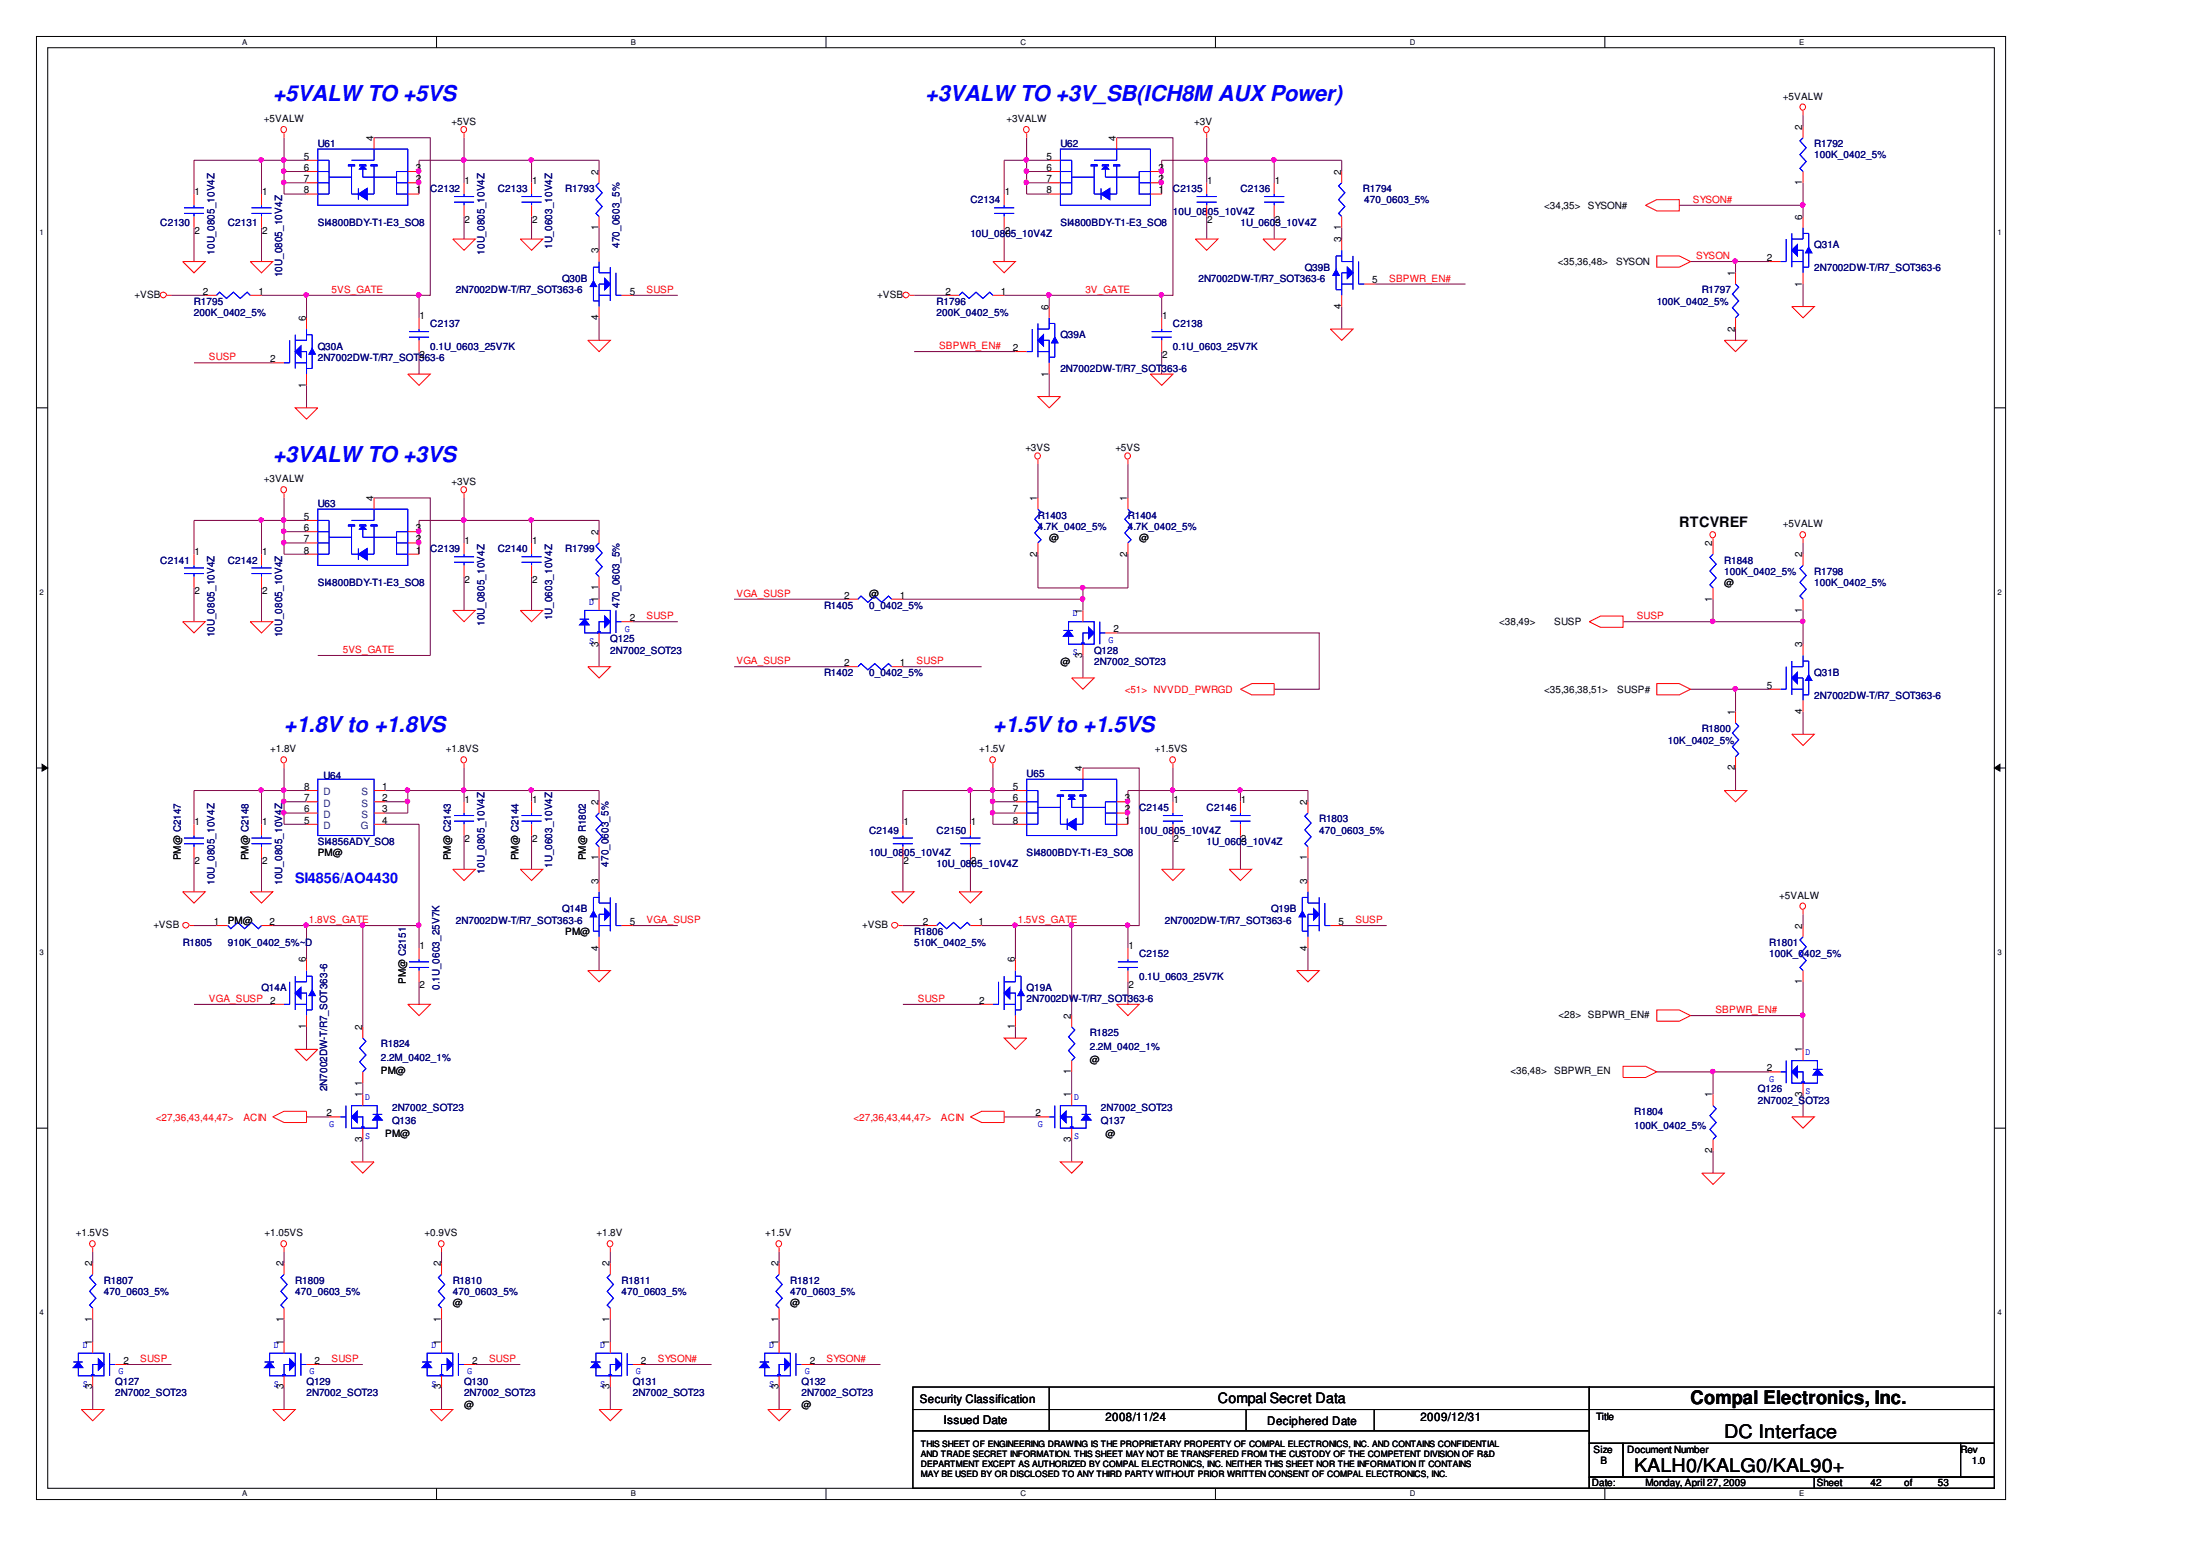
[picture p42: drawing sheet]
<svg xmlns="http://www.w3.org/2000/svg" width="297mm" height="210mm" viewBox="0 0 297 210" stroke-linecap="round" stroke-linejoin="round" font-family="sans-serif">
<defs><g id="words">
<g font-size="3" fill="#00f">
<text x="36.9" y="13.7">+5VALW TO +5VS</text>
<text x="125.3" y="13.7">+3VALW TO +3V_SB(ICH8M AUX Power)</text>
<text x="36.9" y="62.5">+3VALW TO +3VS</text>
<text x="38.5" y="99.1">+1.8V to +1.8VS</text>
<text x="134.5" y="99.1">+1.5V to +1.5VS</text>
</g>
<g font-size="2.5">
<text x="229" y="190.2">Compal Electronics, Inc.</text>
<text x="233.5" y="194.8">DC Interface</text>
<text x="221.3" y="199.3">KALH0/KALG0/KAL90+</text>
</g>
<g font-size="1.9">
<text x="227.4" y="71.4">RTCVREF</text>
<text x="165" y="190">Compal Secret Data</text>
</g>
<text font-size="1.9" fill="#00f" x="40" y="119.6">SI4856/AO4430</text>
<g font-size="1.6">
<text x="124.6" y="189.9">Security Classification</text>
<text x="127.8" y="192.8">Issued Date</text>
<text x="149.7" y="192.4">2008/11/24</text>
<text x="171.6" y="193">Deciphered Date</text>
<text x="192.4" y="192.4">2009/12/31</text>
</g>
<g font-size="1.4">
<text x="35.8" y="16.5">+5VALW</text>
<text x="61.2" y="16.9">+5VS</text>
<text x="136.3" y="16.5">+3VALW</text>
<text x="161.7" y="16.9">+3V</text>
<text x="241.5" y="13.5">+5VALW</text>
<text x="244.1" y="17.6" transform="rotate(-90 244.1 17.6)">2</text>
<text x="41.2" y="23.1">6</text>
<text x="41.2" y="21.6">5</text>
<text x="50.6" y="19.1" transform="rotate(-90 50.6 19.1)">4</text>
<text x="56.3" y="23.1">3</text>
<text x="81.1" y="23.7" transform="rotate(-90 81.1 23.7)">2</text>
<text x="141.8" y="23.1">6</text>
<text x="141.8" y="21.6">5</text>
<text x="151.2" y="19.1" transform="rotate(-90 151.2 19.1)">4</text>
<text x="156.9" y="23.1">3</text>
<text x="181.6" y="23.7" transform="rotate(-90 181.6 23.7)">2</text>
<text x="26.4" y="26.4">1</text>
<text x="35.5" y="26.4">1</text>
<text x="41.2" y="24.7">7</text>
<text x="41.2" y="26.2">8</text>
<text x="56.3" y="24.7">2</text>
<text x="56.3" y="26.2">1</text>
<text x="62.9" y="24.9">1</text>
<text x="72.1" y="24.9">1</text>
<text x="136.1" y="26.4">1</text>
<text x="141.8" y="24.7">7</text>
<text x="141.8" y="26.2">8</text>
<text x="156.9" y="24.7">2</text>
<text x="156.9" y="26.2">1</text>
<text x="163.5" y="24.9">1</text>
<text x="172.7" y="24.9">1</text>
<text x="209.2" y="28.3">&lt;34,35&gt;</text>
<text x="215.1" y="28.3">SYSON#</text>
<text x="244.1" y="29.7" transform="rotate(-90 244.1 29.7)">6</text>
<text x="244.1" y="25.1" transform="rotate(-90 244.1 25.1)">1</text>
<text x="26.4" y="31.7">2</text>
<text x="35.5" y="31.7">2</text>
<text x="62.9" y="30.2">2</text>
<text x="72.1" y="30.2">2</text>
<text x="81.1" y="34.3" transform="rotate(-90 81.1 34.3)">3</text>
<text x="81.1" y="31.2" transform="rotate(-90 81.1 31.2)">1</text>
<text x="136.1" y="31.7">2</text>
<text x="163.5" y="30.2">2</text>
<text x="172.7" y="30.2">2</text>
<text x="181.6" y="32.8" transform="rotate(-90 181.6 32.8)">3</text>
<text x="181.6" y="31.2" transform="rotate(-90 181.6 31.2)">1</text>
<text x="211" y="35.9">&lt;35,36,48&gt;</text>
<text x="218.9" y="35.9">SYSON</text>
<text x="239.3" y="35.3">2</text>
<text x="18.2" y="40.3">+VSB</text>
<text x="27.5" y="39.9">2</text>
<text x="35" y="39.9">1</text>
<text x="85.3" y="39.9">5</text>
<text x="118.8" y="40.3">+VSB</text>
<text x="128" y="39.9">2</text>
<text x="135.6" y="39.9">1</text>
<text x="142" y="41.9" transform="rotate(-90 142 41.9)">6</text>
<text x="181.6" y="41.9" transform="rotate(-90 181.6 41.9)">4</text>
<text x="185.9" y="38.4">5</text>
<text x="235" y="37.4" transform="rotate(-90 235 37.4)">1</text>
<text x="244.1" y="38.8" transform="rotate(-90 244.1 38.8)">1</text>
<text x="41.4" y="43.5" transform="rotate(-90 41.4 43.5)">6</text>
<text x="56.8" y="43.2">1</text>
<text x="81.1" y="43.4" transform="rotate(-90 81.1 43.4)">4</text>
<text x="137.2" y="47.5">2</text>
<text x="157.4" y="43.2">1</text>
<text x="235" y="44.9" transform="rotate(-90 235 44.9)">2</text>
<text x="36.6" y="49.1">2</text>
<text x="41.4" y="52.5" transform="rotate(-90 41.4 52.5)">1</text>
<text x="56.8" y="48.5">2</text>
<text x="142" y="51" transform="rotate(-90 142 51)">1</text>
<text x="157.4" y="48.5">2</text>
<text x="35.8" y="65.3">+3VALW</text>
<text x="61.2" y="65.6">+3VS</text>
<text x="138.9" y="61.1">+3VS</text>
<text x="151.1" y="61.1">+5VS</text>
<text x="41.2" y="71.9">6</text>
<text x="41.2" y="70.4">5</text>
<text x="50.6" y="67.8" transform="rotate(-90 50.6 67.8)">4</text>
<text x="56.3" y="71.9">3</text>
<text x="140.5" y="67.8" transform="rotate(-90 140.5 67.8)">1</text>
<text x="152.7" y="67.8" transform="rotate(-90 152.7 67.8)">1</text>
<text x="241.5" y="71.4">+5VALW</text>
<text x="26.4" y="75.2">1</text>
<text x="35.5" y="75.2">1</text>
<text x="41.2" y="73.4">7</text>
<text x="41.2" y="75">8</text>
<text x="56.3" y="73.4">2</text>
<text x="56.3" y="75">1</text>
<text x="62.9" y="73.7">1</text>
<text x="72.1" y="73.7">1</text>
<text x="81.1" y="72.4" transform="rotate(-90 81.1 72.4)">2</text>
<text x="140.5" y="75.4" transform="rotate(-90 140.5 75.4)">2</text>
<text x="142.1" y="73.3">@</text>
<text x="152.7" y="75.4" transform="rotate(-90 152.7 75.4)">2</text>
<text x="154.3" y="73.3">@</text>
<text x="231.9" y="73.9" transform="rotate(-90 231.9 73.9)">2</text>
<text x="244.1" y="75.5" transform="rotate(-90 244.1 75.5)">2</text>
<text x="26.4" y="80.5">2</text>
<text x="35.5" y="80.5">2</text>
<text x="62.9" y="78.9">2</text>
<text x="72.1" y="78.9">2</text>
<text x="81.1" y="81.6" transform="rotate(-90 81.1 81.6)">1</text>
<text x="81.1" y="80" transform="rotate(-90 81.1 80)">1</text>
<text x="114.3" y="81.1">2</text>
<text x="117.7" y="80.9">@</text>
<text x="121.9" y="81.1">1</text>
<text x="146.6" y="83.1" transform="rotate(-90 146.6 83.1)">1</text>
<text x="231.9" y="81.5" transform="rotate(-90 231.9 81.5)">1</text>
<text x="233.5" y="79.4">@</text>
<text x="244.1" y="83" transform="rotate(-90 244.1 83)">1</text>
<text x="81.1" y="87.6" transform="rotate(-90 81.1 87.6)">3</text>
<text x="85.3" y="84.1">2</text>
<text x="146.6" y="89.1" transform="rotate(-90 146.6 89.1)">3</text>
<text x="150.8" y="85.6">2</text>
<text x="203.1" y="84.7">&lt;38,49&gt;</text>
<text x="210.5" y="84.7">SUSP</text>
<text x="244.1" y="87.7" transform="rotate(-90 244.1 87.7)">3</text>
<text x="114.3" y="90.2">2</text>
<text x="121.9" y="90.2">1</text>
<text x="143.6" y="90">@</text>
<text x="209.2" y="93.8">&lt;35,36,38,51&gt;</text>
<text x="219.1" y="93.8">SUSP#</text>
<text x="239.3" y="93.2">5</text>
<text x="36.6" y="101.9">+1.8V</text>
<text x="60.4" y="101.9">+1.8VS</text>
<text x="132.6" y="101.9">+1.5V</text>
<text x="156.4" y="101.9">+1.5VS</text>
<text x="235" y="96.8" transform="rotate(-90 235 96.8)">1</text>
<text x="244.1" y="96.7" transform="rotate(-90 244.1 96.7)">4</text>
<text x="41.2" y="107">8</text>
<text x="51.8" y="107">1</text>
<text x="137.2" y="107">5</text>
<text x="146.6" y="104.4" transform="rotate(-90 146.6 104.4)">4</text>
<text x="235" y="104.3" transform="rotate(-90 235 104.3)">2</text>
<text x="26.4" y="111.8">1</text>
<text x="35.5" y="111.8">1</text>
<text x="41.2" y="108.5">7</text>
<text x="41.2" y="110">6</text>
<text x="41.2" y="111.5">5</text>
<text x="51.8" y="111.5">4</text>
<text x="51.8" y="108.5">2</text>
<text x="51.8" y="110">3</text>
<text x="62.9" y="108.7">1</text>
<text x="62.9" y="114">2</text>
<text x="72.1" y="108.7">1</text>
<text x="72.1" y="114">2</text>
<text x="81.1" y="109" transform="rotate(-90 81.1 109)">2</text>
<text x="122.4" y="111.8">1</text>
<text x="131.5" y="111.8">1</text>
<text x="137.2" y="108.5">6</text>
<text x="137.2" y="110">7</text>
<text x="137.2" y="111.5">8</text>
<text x="152.3" y="108.5">3</text>
<text x="152.3" y="110">2</text>
<text x="152.3" y="111.5">1</text>
<text x="158.9" y="108.7">1</text>
<text x="158.9" y="114">2</text>
<text x="168.1" y="108.7">1</text>
<text x="168.1" y="114">2</text>
<text x="177.1" y="109" transform="rotate(-90 177.1 109)">2</text>
<text x="24.5" y="116.5" transform="rotate(-90 24.5 116.5)">PM@ C2147</text>
<text x="26.4" y="117">2</text>
<text x="33.6" y="116.5" transform="rotate(-90 33.6 116.5)">PM@ C2148</text>
<text x="35.5" y="117">2</text>
<text x="43" y="115.9">PM@</text>
<text x="61.1" y="116.5" transform="rotate(-90 61.1 116.5)">PM@ C2143</text>
<text x="70.2" y="116.5" transform="rotate(-90 70.2 116.5)">PM@ C2144</text>
<text x="79.4" y="116.5" transform="rotate(-90 79.4 116.5)">PM@ R1802</text>
<text x="81.1" y="119.7" transform="rotate(-90 81.1 119.7)">3</text>
<text x="81.1" y="116.5" transform="rotate(-90 81.1 116.5)">1</text>
<text x="122.4" y="117">2</text>
<text x="131.5" y="117">2</text>
<text x="177.1" y="119.7" transform="rotate(-90 177.1 119.7)">3</text>
<text x="177.1" y="116.5" transform="rotate(-90 177.1 116.5)">1</text>
<text x="20.8" y="125.7">+VSB</text>
<text x="29" y="125.3">1</text>
<text x="30.8" y="125.1">PM@</text>
<text x="36.5" y="125.3">2</text>
<text x="85.3" y="125.3">5</text>
<text x="116.8" y="125.7">+VSB</text>
<text x="125" y="125.3">2</text>
<text x="132.5" y="125.3">1</text>
<text x="181.3" y="125.3">5</text>
<text x="241" y="121.7">+5VALW</text>
<text x="244.1" y="125.8" transform="rotate(-90 244.1 125.8)">2</text>
<text x="41.4" y="130.3" transform="rotate(-90 41.4 130.3)">6</text>
<text x="56.8" y="128.6">1</text>
<text x="76.6" y="126.6">PM@</text>
<text x="81.1" y="128.7" transform="rotate(-90 81.1 128.7)">4</text>
<text x="137.4" y="130.3" transform="rotate(-90 137.4 130.3)">6</text>
<text x="152.9" y="128.6">1</text>
<text x="177.1" y="128.7" transform="rotate(-90 177.1 128.7)">4</text>
<text x="36.6" y="135.9">2</text>
<text x="55" y="133.3" transform="rotate(-90 55 133.3)">PM@ C2151</text>
<text x="56.8" y="133.8">2</text>
<text x="132.6" y="135.9">2</text>
<text x="145.1" y="138" transform="rotate(-90 145.1 138)">2</text>
<text x="152.9" y="133.8">2</text>
<text x="211.1" y="137.9">&lt;28&gt; SBPWR_EN#</text>
<text x="244.1" y="133.3" transform="rotate(-90 244.1 133.3)">1</text>
<text x="41.4" y="139.4" transform="rotate(-90 41.4 139.4)">1</text>
<text x="49.1" y="139.5" transform="rotate(-90 49.1 139.5)">2</text>
<text x="137.4" y="139.4" transform="rotate(-90 137.4 139.4)">1</text>
<text x="147.6" y="144">@</text>
<text x="244.1" y="142.5" transform="rotate(-90 244.1 142.5)">1</text>
<text x="49.1" y="148.6" transform="rotate(-90 49.1 148.6)">1</text>
<text x="49.1" y="147" transform="rotate(-90 49.1 147)">1</text>
<text x="51.6" y="145.5">PM@</text>
<text x="145.1" y="148.6" transform="rotate(-90 145.1 148.6)">1</text>
<text x="145.1" y="145.5" transform="rotate(-90 145.1 145.5)">1</text>
<text x="204.6" y="145.5">&lt;36,48&gt;</text>
<text x="210.5" y="145.5">SBPWR_EN</text>
<text x="231.9" y="148.6" transform="rotate(-90 231.9 148.6)">1</text>
<text x="239.3" y="145.1">2</text>
<text x="244.1" y="148.5" transform="rotate(-90 244.1 148.5)">3</text>
<text x="44.2" y="151.2">2</text>
<text x="49.1" y="154.6" transform="rotate(-90 49.1 154.6)">3</text>
<text x="52.2" y="154">PM@</text>
<text x="140.2" y="151.2">2</text>
<text x="145.1" y="154.6" transform="rotate(-90 145.1 154.6)">3</text>
<text x="149.7" y="154">@</text>
<text x="231.9" y="156.2" transform="rotate(-90 231.9 156.2)">2</text>
<text x="10.3" y="167.4">+1.5VS</text>
<text x="35.8" y="167.4">+1.05VS</text>
<text x="57.5" y="167.4">+0.9VS</text>
<text x="80.8" y="167.4">+1.8V</text>
<text x="103.7" y="167.4">+1.5V</text>
<text x="12.5" y="171.5" transform="rotate(-90 12.5 171.5)">2</text>
<text x="38.4" y="171.5" transform="rotate(-90 38.4 171.5)">2</text>
<text x="59.7" y="171.5" transform="rotate(-90 59.7 171.5)">2</text>
<text x="82.6" y="171.5" transform="rotate(-90 82.6 171.5)">2</text>
<text x="105.4" y="171.5" transform="rotate(-90 105.4 171.5)">2</text>
<text x="12.5" y="179" transform="rotate(-90 12.5 179)">1</text>
<text x="38.4" y="179" transform="rotate(-90 38.4 179)">1</text>
<text x="59.7" y="179" transform="rotate(-90 59.7 179)">1</text>
<text x="61.3" y="176.9">@</text>
<text x="82.6" y="179" transform="rotate(-90 82.6 179)">1</text>
<text x="105.4" y="179" transform="rotate(-90 105.4 179)">1</text>
<text x="107" y="176.9">@</text>
<text x="12.5" y="182.1" transform="rotate(-90 12.5 182.1)">1</text>
<text x="16.7" y="184.7">2</text>
<text x="38.4" y="182.1" transform="rotate(-90 38.4 182.1)">1</text>
<text x="42.6" y="184.7">2</text>
<text x="59.7" y="182.1" transform="rotate(-90 59.7 182.1)">1</text>
<text x="64" y="184.7">2</text>
<text x="82.6" y="182.1" transform="rotate(-90 82.6 182.1)">1</text>
<text x="86.8" y="184.7">2</text>
<text x="105.4" y="182.1" transform="rotate(-90 105.4 182.1)">1</text>
<text x="109.7" y="184.7">2</text>
<text x="12.5" y="188.2" transform="rotate(-90 12.5 188.2)">3</text>
<text x="38.4" y="188.2" transform="rotate(-90 38.4 188.2)">3</text>
<text x="59.7" y="188.2" transform="rotate(-90 59.7 188.2)">3</text>
<text x="62.9" y="190.6">@</text>
<text x="82.6" y="188.2" transform="rotate(-90 82.6 188.2)">3</text>
<text x="105.4" y="188.2" transform="rotate(-90 105.4 188.2)">3</text>
<text x="108.6" y="190.6">@</text>
<text x="215.8" y="196.7">Size</text>
<text x="216.2" y="192.3">Title</text>
<text x="220.4" y="196.7">Document Number</text>
<text x="265.5" y="196.7">Rev</text>
<text x="215.6" y="201.3">Date:</text>
<text x="216.8" y="198.2">B</text>
<text x="222.9" y="201.3">Monday, April 27, 2009</text>
<text x="246.1" y="201.3">Sheet</text>
<text x="253.4" y="201.3">42</text>
<text x="257.9" y="201.3">of</text>
<text x="262.5" y="201.3">53</text>
<text x="267.1" y="198.2">1.0</text>
</g>
<g font-size="1.4" fill="#00007f">
<text x="43" y="19.9">U61</text>
<text x="143.6" y="19.9">U62</text>
<text x="245.7" y="19.9">R1792</text>
<text x="245.7" y="21.4">100K_0402_5%</text>
<text x="58.3" y="26">C2132</text>
<text x="67.4" y="26">C2133</text>
<text x="76.6" y="26">R1793</text>
<text x="131.4" y="27.5">C2134</text>
<text x="158.9" y="26">C2135</text>
<text x="158.9" y="29.1">10U_0805_10V4Z</text>
<text x="168" y="26">C2136</text>
<text x="184.6" y="26">R1794</text>
<text x="184.8" y="27.5">470_0603_5%</text>
<text x="21.7" y="30.6">C2130</text>
<text x="29.1" y="34.5" transform="rotate(-90 29.1 34.5)">10U_0805_10V4Z</text>
<text x="30.8" y="30.6">C2131</text>
<text x="43" y="30.6">SI4800BDY-T1-E3_SO8</text>
<text x="65.6" y="34.5" transform="rotate(-90 65.6 34.5)">10U_0805_10V4Z</text>
<text x="74.8" y="33.7" transform="rotate(-90 74.8 33.7)">1U_0603_10V4Z</text>
<text x="83.9" y="33.6" transform="rotate(-90 83.9 33.6)">470_0603_5%</text>
<text x="131.4" y="32.1">10U_0805_10V4Z</text>
<text x="143.6" y="30.6">SI4800BDY-T1-E3_SO8</text>
<text x="168" y="30.6">1U_0603_10V4Z</text>
<text x="245.7" y="33.6">Q31A</text>
<text x="26.3" y="41.3">R1795</text>
<text x="38.2" y="37.5" transform="rotate(-90 38.2 37.5)">10U_0805_10V4Z</text>
<text x="61.8" y="39.7">2N7002DW-T/R7_SOT363-6</text>
<text x="76.1" y="38.2">Q30B</text>
<text x="126.9" y="41.3">R1796</text>
<text x="162.3" y="38.2">2N7002DW-T/R7_SOT363-6</text>
<text x="176.7" y="36.7">Q39B</text>
<text x="224.4" y="41.3">100K_0402_5%</text>
<text x="230.5" y="39.7">R1797</text>
<text x="245.7" y="36.7">2N7002DW-T/R7_SOT363-6</text>
<text x="26.3" y="42.8">200K_0402_5%</text>
<text x="43" y="47.4">Q30A</text>
<text x="58.3" y="44.3">C2137</text>
<text x="58.3" y="47.4">0.1U_0603_25V7K</text>
<text x="126.9" y="42.8">200K_0402_5%</text>
<text x="143.6" y="45.8">Q39A</text>
<text x="158.9" y="44.3">C2138</text>
<text x="158.9" y="47.4">0.1U_0603_25V7K</text>
<text x="43" y="48.9">2N7002DW-T/R7_SOT363-6</text>
<text x="143.6" y="50.4">2N7002DW-T/R7_SOT363-6</text>
<text x="43" y="68.7">U63</text>
<text x="140.6" y="70.2">R1403</text>
<text x="140.6" y="71.7">4.7K_0402_5%</text>
<text x="152.8" y="70.2">R1404</text>
<text x="152.8" y="71.7">4.7K_0402_5%</text>
<text x="21.7" y="76.3">C2141</text>
<text x="30.8" y="76.3">C2142</text>
<text x="58.3" y="74.8">C2139</text>
<text x="67.4" y="74.8">C2140</text>
<text x="76.6" y="74.8">R1799</text>
<text x="233.5" y="76.3">R1848</text>
<text x="233.5" y="77.8">100K_0402_5%</text>
<text x="245.7" y="77.8">R1798</text>
<text x="43" y="79.4">SI4800BDY-T1-E3_SO8</text>
<text x="83.9" y="82.3" transform="rotate(-90 83.9 82.3)">470_0603_5%</text>
<text x="111.6" y="82.4">R1405</text>
<text x="117.7" y="82.4">0_0402_5%</text>
<text x="245.7" y="79.4">100K_0402_5%</text>
<text x="29.1" y="86.3" transform="rotate(-90 29.1 86.3)">10U_0805_10V4Z</text>
<text x="38.2" y="86.3" transform="rotate(-90 38.2 86.3)">10U_0805_10V4Z</text>
<text x="65.6" y="84.8" transform="rotate(-90 65.6 84.8)">10U_0805_10V4Z</text>
<text x="74.8" y="84" transform="rotate(-90 74.8 84)">1U_0603_10V4Z</text>
<text x="82.7" y="87">Q125</text>
<text x="82.7" y="88.5">2N7002_SOT23</text>
<text x="148.2" y="88.5">Q128</text>
<text x="111.6" y="91.6">R1402</text>
<text x="117.7" y="91.6">0_0402_5%</text>
<text x="148.2" y="90">2N7002_SOT23</text>
<text x="245.7" y="91.6">Q31B</text>
<text x="245.7" y="94.6">2N7002DW-T/R7_SOT363-6</text>
<text x="225.9" y="100.7">10K_0402_5%</text>
<text x="230.5" y="99.2">R1800</text>
<text x="43.8" y="105.4">U64</text>
<text x="139.1" y="105.3">U65</text>
<text x="117.7" y="112.9">C2149</text>
<text x="126.9" y="112.9">C2150</text>
<text x="154.3" y="109.8">C2145</text>
<text x="154.3" y="112.9">10U_0805_10V4Z</text>
<text x="163.4" y="109.8">C2146</text>
<text x="178.7" y="111.4">R1803</text>
<text x="178.7" y="112.9">470_0603_5%</text>
<text x="29.1" y="119.8" transform="rotate(-90 29.1 119.8)">10U_0805_10V4Z</text>
<text x="38.2" y="119.8" transform="rotate(-90 38.2 119.8)">10U_0805_10V4Z</text>
<text x="43" y="114.4">SI4856ADY_SO8</text>
<text x="65.6" y="118.3" transform="rotate(-90 65.6 118.3)">10U_0805_10V4Z</text>
<text x="74.8" y="117.5" transform="rotate(-90 74.8 117.5)">1U_0603_10V4Z</text>
<text x="82.4" y="117.4" transform="rotate(-90 82.4 117.4)">470_0603_5%</text>
<text x="117.7" y="115.9">10U_0805_10V4Z</text>
<text x="126.9" y="117.5">10U_0805_10V4Z</text>
<text x="139.1" y="115.9">SI4800BDY-T1-E3_SO8</text>
<text x="163.4" y="114.4">1U_0603_10V4Z</text>
<text x="61.8" y="125.1">2N7002DW-T/R7_SOT363-6</text>
<text x="76.1" y="123.6">Q14B</text>
<text x="157.8" y="125.1">2N7002DW-T/R7_SOT363-6</text>
<text x="172.2" y="123.6">Q19B</text>
<text x="24.8" y="128.1">R1805</text>
<text x="30.8" y="128.1">910K_0402_5%~D</text>
<text x="123.8" y="126.6">R1806</text>
<text x="123.8" y="128.1">510K_0402_5%</text>
<text x="154.3" y="129.7">C2152</text>
<text x="239.6" y="128.1">R1801</text>
<text x="239.6" y="129.7">100K_0402_5%</text>
<text x="35.4" y="134.2">Q14A</text>
<text x="59.5" y="134.1" transform="rotate(-90 59.5 134.1)">0.1U_0603_25V7K</text>
<text x="139.1" y="134.2">Q19A</text>
<text x="139.1" y="135.7">2N7002DW-T/R7_SOT363-6</text>
<text x="154.3" y="132.7">0.1U_0603_25V7K</text>
<text x="51.6" y="141.8">R1824</text>
<text x="51.6" y="143.7">2.2M_0402_1%</text>
<text x="147.6" y="140.3">R1825</text>
<text x="147.6" y="142.2">2.2M_0402_1%</text>
<text x="44.3" y="147.8" transform="rotate(-90 44.3 147.8)">2N7002DW-T/R7_SOT363-6</text>
<text x="238.1" y="147.9">Q126</text>
<text x="238.1" y="149.5">2N7002_SOT23</text>
<text x="53.1" y="152.2">Q136</text>
<text x="53.1" y="150.4">2N7002_SOT23</text>
<text x="149.1" y="152.2">Q137</text>
<text x="149.1" y="150.4">2N7002_SOT23</text>
<text x="221.3" y="151">R1804</text>
<text x="221.3" y="152.9">100K_0402_5%</text>
<text x="14.1" y="173.8">R1807</text>
<text x="40" y="173.8">R1809</text>
<text x="61.3" y="173.8">R1810</text>
<text x="84.2" y="173.8">R1811</text>
<text x="107" y="173.8">R1812</text>
<text x="14.1" y="175.4">470_0603_5%</text>
<text x="40" y="175.4">470_0603_5%</text>
<text x="61.3" y="175.4">470_0603_5%</text>
<text x="84.2" y="175.4">470_0603_5%</text>
<text x="107" y="175.4">470_0603_5%</text>
<text x="15.6" y="187.6">Q127</text>
<text x="15.6" y="189.1">2N7002_SOT23</text>
<text x="41.5" y="187.6">Q129</text>
<text x="41.5" y="189.1">2N7002_SOT23</text>
<text x="62.9" y="187.6">Q130</text>
<text x="62.9" y="189.1">2N7002_SOT23</text>
<text x="85.7" y="187.6">Q131</text>
<text x="85.7" y="189.1">2N7002_SOT23</text>
<text x="108.6" y="187.6">Q132</text>
<text x="108.6" y="189.1">2N7002_SOT23</text>
</g>
<g font-size="1.4" fill="#f00">
<text x="229.3" y="27.5">SYSON#</text>
<text x="229.7" y="35.1">SYSON</text>
<text x="44.9" y="39.7">5VS_GATE</text>
<text x="87.6" y="39.7">SUSP</text>
<text x="147" y="39.7">3V_GATE</text>
<text x="188.2" y="38.1">SBPWR_EN#</text>
<text x="127.2" y="47.3">SBPWR_EN#</text>
<text x="28.3" y="48.8">SUSP</text>
<text x="87.6" y="83.8">SUSP</text>
<text x="99.8" y="80.8">VGA_SUSP</text>
<text x="221.7" y="83.8">SUSP</text>
<text x="46.4" y="88.4">5VS_GATE</text>
<text x="99.8" y="89.9">VGA_SUSP</text>
<text x="124.1" y="89.9">SUSP</text>
<text x="152.3" y="93.8">&lt;51&gt; NVVDD_PWRGD</text>
<text x="41.9" y="125">1.8VS_GATE</text>
<text x="87.6" y="125">VGA_SUSP</text>
<text x="137.9" y="125">1.5VS_GATE</text>
<text x="183.6" y="125">SUSP</text>
<text x="28.3" y="135.7">VGA_SUSP</text>
<text x="124.3" y="135.7">SUSP</text>
<text x="232.4" y="137.2">SBPWR_EN#</text>
<text x="21.1" y="151.8">&lt;27,36,43,44,47&gt;</text>
<text x="33" y="151.8">ACIN</text>
<text x="115.6" y="151.8">&lt;27,36,43,44,47&gt;</text>
<text x="127.5" y="151.8">ACIN</text>
<text x="19" y="184.4">SUSP</text>
<text x="44.9" y="184.4">SUSP</text>
<text x="66.2" y="184.4">SUSP</text>
<text x="89.1" y="184.4">SYSON#</text>
<text x="112" y="184.4">SYSON#</text>
</g>
<g font-size="1.4" fill="#00f">
<text x="79.8" y="81.9">D</text>
<text x="145.3" y="83.4">D</text>
<text x="79.8" y="87.2">S</text>
<text x="84.6" y="85.5">G</text>
<text x="145.3" y="88.8">S</text>
<text x="150.1" y="87.1">G</text>
<text x="244.5" y="142.9">D</text>
<text x="49.5" y="149">D</text>
<text x="145.5" y="149">D</text>
<text x="239.6" y="146.5">G</text>
<text x="244.5" y="148.2">S</text>
<text x="44.6" y="152.6">G</text>
<text x="49.5" y="154.3">S</text>
<text x="140.6" y="152.6">G</text>
<text x="145.5" y="154.3">S</text>
<text x="11.2" y="182.5">D</text>
<text x="37.1" y="182.5">D</text>
<text x="58.4" y="182.5">D</text>
<text x="81.3" y="182.5">D</text>
<text x="104.2" y="182.5">D</text>
<text x="11.2" y="187.8">S</text>
<text x="16" y="186.1">G</text>
<text x="37.1" y="187.8">S</text>
<text x="41.9" y="186.1">G</text>
<text x="58.4" y="187.8">S</text>
<text x="63.3" y="186.1">G</text>
<text x="81.3" y="187.8">S</text>
<text x="86.1" y="186.1">G</text>
<text x="104.2" y="187.8">S</text>
<text x="109" y="186.1">G</text>
</g>
<g font-size="1.4" fill="#003f7f">
<text x="43.8" y="107.7">D</text>
<text x="49" y="107.7">S</text>
<text x="43.8" y="109.2">D</text>
<text x="43.8" y="110.8">D</text>
<text x="43.8" y="112.3">D</text>
<text x="48.9" y="112.3">G</text>
<text x="49" y="109.2">S</text>
<text x="49" y="110.8">S</text>
</g>
<g font-size="1.2">
<text x="124.7" y="195.9">THIS SHEET OF ENGINEERING DRAWING IS THE PROPRIETARY PROPERTY OF COMPAL ELECTRONICS, INC. AND CONTAINS CONFIDENTIAL</text>
<text x="124.7" y="197.3">AND TRADE SECRET INFORMATION. THIS SHEET MAY NOT BE TRANSFERED FROM THE CUSTODY OF THE COMPETENT DIVISION OF R&amp;D</text>
<text x="124.7" y="198.7">DEPARTMENT EXCEPT AS AUTHORIZED BY COMPAL ELECTRONICS, INC. NEITHER THIS SHEET NOR THE INFORMATION IT CONTAINS</text>
<text x="124.7" y="200">MAY BE USED BY OR DISCLOSED TO ANY THIRD PARTY WITHOUT PRIOR WRITTEN CONSENT OF COMPAL ELECTRONICS, INC.</text>
</g>
<g font-size="1.1">
<text x="32.8" y="6">A</text>
<text x="85.5" y="6">B</text>
<text x="138.2" y="6">C</text>
<text x="191" y="6">D</text>
<text x="243.7" y="6">E</text>
<text x="5.4" y="31.8">1</text>
<text x="270.5" y="31.8">1</text>
<text x="5.4" y="80.5">2</text>
<text x="270.5" y="80.5">2</text>
<text x="5.4" y="129.3">3</text>
<text x="270.5" y="129.3">3</text>
<text x="5.4" y="178.1">4</text>
<text x="270.5" y="178.1">4</text>
<text x="32.8" y="202.6">A</text>
<text x="85.5" y="202.6">B</text>
<text x="138.2" y="202.6">C</text>
<text x="191" y="202.6">D</text>
<text x="243.7" y="202.6">E</text>
</g>
</g></defs>
<path d="M4.9 4.9h266.8v198.2h-266.8zM6.5 6.5h263.6v195h-263.6z" fill="none" stroke="#000" stroke-width=".14"/>
<g fill="#fff">
<path d="M32.8 5.1h.7v1.2h-.7z"/>
<path d="M32.8 201.7h.7v1.2h-.7z"/>
</g>
<path d="M59.1 4.9v1.6M59.1 201.5v1.6" fill="none" stroke="#000" stroke-width=".14"/>
<g fill="#fff">
<path d="M85.5 5.1h.6v1.2h-.6z"/>
<path d="M85.5 201.7h.6v1.2h-.6z"/>
</g>
<path d="M111.9 4.9v1.6M111.9 201.5v1.6" fill="none" stroke="#000" stroke-width=".14"/>
<g fill="#fff">
<path d="M138.2 5.1h.6v1.2h-.6z"/>
<path d="M138.2 201.7h.6v1.2h-.6z"/>
</g>
<path d="M164.6 4.9v1.6M164.6 201.5v1.6" fill="none" stroke="#000" stroke-width=".14"/>
<g fill="#fff">
<path d="M191 5.1h.6v1.2h-.6z"/>
<path d="M191 201.7h.6v1.2h-.6z"/>
</g>
<path d="M217.4 4.9v1.6M217.4 201.5v1.6" fill="none" stroke="#000" stroke-width=".14"/>
<g fill="#fff">
<path d="M243.7 5.1h.5v1.2h-.5z"/>
<path d="M243.7 201.7h.5v1.2h-.5z"/>
<path d="M5.4 30.8h.5v1.2h-.5z"/>
<path d="M270.6 30.8h.5v1.2h-.5z"/>
<path d="M5.4 79.6h.5v1.2h-.5z"/>
<path d="M270.6 79.6h.5v1.2h-.5z"/>
</g>
<path d="M4.9 55.2h1.6M270.1 55.2h1.6" fill="none" stroke="#000" stroke-width=".14"/>
<g fill="#fff">
<path d="M5.4 128.4h.5v1.2h-.5z"/>
<path d="M270.6 128.4h.5v1.2h-.5z"/>
</g>
<path d="M4.9 104h1.6M5.7 103.5l.8 .5-.8 .4zM270.1 104h1.6M270.1 104l.8-.5v.9z" fill="none" stroke="#000" stroke-width=".14"/>
<path d="M5.7 103.5l.8 .5-.8 .4zM270.1 104l.8-.5v.9z" fill="#000"/>
<g fill="#fff">
<path d="M5.4 177.2h.5v1.1h-.5z"/>
<path d="M270.6 177.2h.5v1.1h-.5z"/>
</g>
<path d="M4.9 152.8h1.6M270.1 152.8h1.6" fill="none" stroke="#000" stroke-width=".14"/>
<path d="M244.2 73.5v1.5M232 84.2h12.2M244.2 96.4v3" fill="none" stroke="#7f003f" stroke-width=".14"/>
<circle cx="244.2" cy="84.1" r=".31" fill="#f0f"/>
<circle cx="244.2" cy="84.1" r=".31" fill="none" stroke="#f0f" stroke-width=".14"/>
<circle cx="232" cy="84.1" r=".31" fill="#f0f"/>
<circle cx="232" cy="84.1" r=".31" fill="none" stroke="#f0f" stroke-width=".14"/>
<path d="M38.5 24.8h3M72 29.3v3.1M235.1 93.3h4.5" fill="none" stroke="#7f003f" stroke-width=".14"/>
<circle cx="235" cy="93.3" r=".31" fill="#f0f"/>
<circle cx="235" cy="93.3" r=".31" fill="none" stroke="#f0f" stroke-width=".14"/>
<g fill="none" stroke="#7f003f" stroke-width=".14">
<path d="M244.2 15.6v1.5M38.5 26.3h3M81.1 21.7v1.5M81.1 30.8v3.1M85.7 40h6.1M235.1 35.4h4.5M244.2 38.5v3M81.1 43v3.1M62.9 78.1v4.6M62.9 70.5v3M72 78.1v4.6M72 70.5v3"/>
<path d="M244.2 84.2v3M52.2 108.6h3"/>
</g>
<circle cx="55.2" cy="108.5" r=".31" fill="#f0f"/>
<circle cx="55.2" cy="108.5" r=".31" fill="none" stroke="#f0f" stroke-width=".14"/>
<path d="M38.5 107.1v3h3M52.2 110.1h3M72 107.1v1.5M72 113.1v4.6" fill="none" stroke="#7f003f" stroke-width=".14"/>
<circle cx="38.4" cy="110" r=".31" fill="#f0f"/>
<circle cx="38.4" cy="110" r=".31" fill="none" stroke="#f0f" stroke-width=".14"/>
<circle cx="38.4" cy="108.5" r=".31" fill="#f0f"/>
<circle cx="38.4" cy="108.5" r=".31" fill="none" stroke="#f0f" stroke-width=".14"/>
<path d="M38.5 108.6h3M38.5 111.6h3M38.5 107.1h3M62.9 113.1v4.6" fill="none" stroke="#7f003f" stroke-width=".14"/>
<circle cx="38.4" cy="107" r=".31" fill="#f0f"/>
<circle cx="38.4" cy="107" r=".31" fill="none" stroke="#f0f" stroke-width=".14"/>
<path d="M38.5 104v3.1M38.5 110.1v1.5M72 107.1h9.1" fill="none" stroke="#7f003f" stroke-width=".14"/>
<circle cx="71.9" cy="107" r=".31" fill="#f0f"/>
<circle cx="71.9" cy="107" r=".31" fill="none" stroke="#f0f" stroke-width=".14"/>
<path d="M55.2 107.1h7.7" fill="none" stroke="#7f003f" stroke-width=".14"/>
<circle cx="62.8" cy="107" r=".31" fill="#f0f"/>
<circle cx="62.8" cy="107" r=".31" fill="none" stroke="#f0f" stroke-width=".14"/>
<circle cx="55.2" cy="107" r=".31" fill="#f0f"/>
<circle cx="55.2" cy="107" r=".31" fill="none" stroke="#f0f" stroke-width=".14"/>
<g fill="none" stroke="#7f003f" stroke-width=".14">
<path d="M56.8 21.7h6.1M229 35.4h6.1v1.5M235.1 44.6v1.5M38.5 73.5h3M38.5 72h3M38.5 67.4v3.1M229 93.3h6.1v3.1M244.2 82.7v1.5M52.2 111.6h4.6M52.2 107.1h3v3M62.9 107.1v1.5M81.1 116.2v3"/>
<path d="M81.1 107.1v1.5M235.1 104v3.1M81.1 128.4v3M85.7 125.3h6.1"/>
</g>
<circle cx="235" cy="35.4" r=".31" fill="#f0f"/>
<circle cx="235" cy="35.4" r=".31" fill="none" stroke="#f0f" stroke-width=".14"/>
<path d="M56.8 40v3M244.2 27.8v1.5M56.8 47.6v3.1M38.5 73.5v1.5M56.8 111.6v13.7M56.8 133v3" fill="none" stroke="#7f003f" stroke-width=".14"/>
<circle cx="38.4" cy="73.5" r=".31" fill="#f0f"/>
<circle cx="38.4" cy="73.5" r=".31" fill="none" stroke="#f0f" stroke-width=".14"/>
<path d="M38.5 75h3M38.5 72v1.5" fill="none" stroke="#7f003f" stroke-width=".14"/>
<circle cx="38.4" cy="71.9" r=".31" fill="#f0f"/>
<circle cx="38.4" cy="71.9" r=".31" fill="none" stroke="#f0f" stroke-width=".14"/>
<path d="M41.5 70.5h-3v1.5" fill="none" stroke="#7f003f" stroke-width=".14"/>
<circle cx="38.4" cy="70.4" r=".31" fill="#f0f"/>
<circle cx="38.4" cy="70.4" r=".31" fill="none" stroke="#f0f" stroke-width=".14"/>
<path d="M26.3 107.1v4.5M35.4 116.2v4.6M35.4 107.1h3.1" fill="none" stroke="#7f003f" stroke-width=".14"/>
<circle cx="35.4" cy="107" r=".31" fill="#f0f"/>
<circle cx="35.4" cy="107" r=".31" fill="none" stroke="#f0f" stroke-width=".14"/>
<path d="M35.4 21.7h3.1M26.3 79.6v4.6M26.3 70.5v4.5M35.4 79.6v4.6M38.5 70.5h-3.1v4.5M26.3 107.1h9.1v4.5M26.3 116.2v4.6" fill="none" stroke="#7f003f" stroke-width=".14"/>
<circle cx="35.4" cy="70.4" r=".31" fill="#f0f"/>
<circle cx="35.4" cy="70.4" r=".31" fill="none" stroke="#f0f" stroke-width=".14"/>
<path d="M62.9 67.4v3.1" fill="none" stroke="#7f003f" stroke-width=".14"/>
<circle cx="62.8" cy="70.4" r=".31" fill="#f0f"/>
<circle cx="62.8" cy="70.4" r=".31" fill="none" stroke="#f0f" stroke-width=".14"/>
<path d="M72 70.5h9.1M81.1 79.6v1.5M81.1 87.2v3.1M85.7 84.2h6.1" fill="none" stroke="#7f003f" stroke-width=".14"/>
<circle cx="71.9" cy="70.4" r=".31" fill="#f0f"/>
<circle cx="71.9" cy="70.4" r=".31" fill="none" stroke="#f0f" stroke-width=".14"/>
<path d="M62.9 70.5h9.1M81.1 70.5v1.5M43 88.8h15.3" fill="none" stroke="#7f003f" stroke-width=".14"/>
<circle cx="62.8" cy="70.4" r=".31" fill="#f0f"/>
<circle cx="62.8" cy="70.4" r=".31" fill="none" stroke="#f0f" stroke-width=".14"/>
<path d="M26.3 136h10.6M41.5 125.3v4.6M49.1 125.3h7.7" fill="none" stroke="#7f003f" stroke-width=".14"/>
<circle cx="56.7" cy="125.3" r=".31" fill="#f0f"/>
<circle cx="56.7" cy="125.3" r=".31" fill="none" stroke="#f0f" stroke-width=".14"/>
<path d="M23.2 40h4.6M56.8 40h-15.3v3M26.3 49.1h10.6M41.5 52.2v3M62.9 104v3.1h9.1M26.3 125.3h3M36.9 125.3h4.6M41.5 139.1v3M56.8 125.3v3.1" fill="none" stroke="#7f003f" stroke-width=".14"/>
<circle cx="56.7" cy="39.9" r=".31" fill="#f0f"/>
<circle cx="56.7" cy="39.9" r=".31" fill="none" stroke="#f0f" stroke-width=".14"/>
<circle cx="41.5" cy="39.9" r=".31" fill="#f0f"/>
<circle cx="41.5" cy="39.9" r=".31" fill="none" stroke="#f0f" stroke-width=".14"/>
<path d="M35.4 40h6.1M35.4 21.7v4.6M26.3 70.5h9.1" fill="none" stroke="#7f003f" stroke-width=".14"/>
<circle cx="35.4" cy="21.7" r=".31" fill="#f0f"/>
<circle cx="35.4" cy="21.7" r=".31" fill="none" stroke="#f0f" stroke-width=".14"/>
<path d="M38.5 18.7v3" fill="none" stroke="#7f003f" stroke-width=".14"/>
<circle cx="38.4" cy="21.7" r=".31" fill="#f0f"/>
<circle cx="38.4" cy="21.7" r=".31" fill="none" stroke="#f0f" stroke-width=".14"/>
<path d="M26.3 21.7h9.1M26.3 30.8v4.6M35.4 30.8v4.6M62.9 21.7h9.1" fill="none" stroke="#7f003f" stroke-width=".14"/>
<circle cx="71.9" cy="21.7" r=".31" fill="#f0f"/>
<circle cx="71.9" cy="21.7" r=".31" fill="none" stroke="#f0f" stroke-width=".14"/>
<circle cx="62.8" cy="21.7" r=".31" fill="#f0f"/>
<circle cx="62.8" cy="21.7" r=".31" fill="none" stroke="#f0f" stroke-width=".14"/>
<path d="M26.3 21.7v4.6M38.5 23.2v1.6" fill="none" stroke="#7f003f" stroke-width=".14"/>
<circle cx="38.4" cy="23.2" r=".31" fill="#f0f"/>
<circle cx="38.4" cy="23.2" r=".31" fill="none" stroke="#f0f" stroke-width=".14"/>
<path d="M38.5 24.8v1.5" fill="none" stroke="#7f003f" stroke-width=".14"/>
<circle cx="38.4" cy="24.7" r=".31" fill="#f0f"/>
<circle cx="38.4" cy="24.7" r=".31" fill="none" stroke="#f0f" stroke-width=".14"/>
<g fill="none" stroke="#7f003f" stroke-width=".14">
<path d="M62.9 18.7v6.1M41.5 21.7h-3v1.5h3M62.9 29.3v3.1M81.1 21.7h-9.1v3.1M227.5 27.8h16.7M12.6 169.5v1.6M12.6 178.7v3M38.5 169.5v1.6M38.5 178.7v3M59.8 169.5v1.6M59.8 178.7v3M82.7 169.5v1.6"/>
<path d="M82.7 178.7v3M12.6 187.8v3.1M17.1 184.8h6.1M38.5 187.8v3.1M43 184.8h6.1M59.8 187.8v3.1M64.4 184.8h6.1M82.7 187.8v3.1M87.2 184.8h9.2"/>
</g>
<circle cx="244.2" cy="27.7" r=".31" fill="#f0f"/>
<circle cx="244.2" cy="27.7" r=".31" fill="none" stroke="#f0f" stroke-width=".14"/>
<path d="M139.1 24.8h3M139.1 21.7h3M139.1 23.2h3M163.4 29.3v3.1M163.4 24.8v-3.1h9.2v3.1M172.6 29.3v3.1M181.7 21.7v1.5M181.7 30.8v1.6M244.2 24.8v3M123.8 47.6h13.7M181.7 41.5v3.1" fill="none" stroke="#7f003f" stroke-width=".14"/>
<circle cx="172.5" cy="21.7" r=".31" fill="#f0f"/>
<circle cx="172.5" cy="21.7" r=".31" fill="none" stroke="#f0f" stroke-width=".14"/>
<circle cx="163.4" cy="21.7" r=".31" fill="#f0f"/>
<circle cx="163.4" cy="21.7" r=".31" fill="none" stroke="#f0f" stroke-width=".14"/>
<path d="M139.1 23.2v1.6M139.1 26.3h3M157.3 21.7h6.1" fill="none" stroke="#7f003f" stroke-width=".14"/>
<circle cx="139" cy="23.2" r=".31" fill="#f0f"/>
<circle cx="139" cy="23.2" r=".31" fill="none" stroke="#f0f" stroke-width=".14"/>
<path d="M139.1 24.8v1.5" fill="none" stroke="#7f003f" stroke-width=".14"/>
<circle cx="139" cy="24.7" r=".31" fill="#f0f"/>
<circle cx="139" cy="24.7" r=".31" fill="none" stroke="#f0f" stroke-width=".14"/>
<path d="M139.1 18.7v3M136 30.8v4.6M139.1 21.7v1.5M139.1 21.7h-3.1v4.6M157.3 40v3M157.3 47.6v3.1" fill="none" stroke="#7f003f" stroke-width=".14"/>
<circle cx="139" cy="21.7" r=".31" fill="#f0f"/>
<circle cx="139" cy="21.7" r=".31" fill="none" stroke="#f0f" stroke-width=".14"/>
<path d="M123.8 40h4.6M157.3 40h-15.2v1.5M142.1 50.7v3" fill="none" stroke="#7f003f" stroke-width=".14"/>
<circle cx="157.3" cy="39.9" r=".31" fill="#f0f"/>
<circle cx="157.3" cy="39.9" r=".31" fill="none" stroke="#f0f" stroke-width=".14"/>
<circle cx="142.1" cy="39.9" r=".31" fill="#f0f"/>
<circle cx="142.1" cy="39.9" r=".31" fill="none" stroke="#f0f" stroke-width=".14"/>
<path d="M163.4 18.7v3M136 40h6.1M172.6 21.7h9.1M186.3 38.5h12.2M229 137.5h15.2v4.6M244.2 123.8v1.5M232 145.2h7.6M244.2 148.2v3.1" fill="none" stroke="#7f003f" stroke-width=".14"/>
<circle cx="244.2" cy="137.5" r=".31" fill="#f0f"/>
<circle cx="244.2" cy="137.5" r=".31" fill="none" stroke="#f0f" stroke-width=".14"/>
<path d="M244.2 133v4.5M232 155.8v3.1M232 145.2v3" fill="none" stroke="#7f003f" stroke-width=".14"/>
<circle cx="232" cy="145.1" r=".31" fill="#f0f"/>
<circle cx="232" cy="145.1" r=".31" fill="none" stroke="#f0f" stroke-width=".14"/>
<path d="M134.5 107.1v3h3M168 107.1v1.5M168 113.1v4.6M224.4 145.2h7.6" fill="none" stroke="#7f003f" stroke-width=".14"/>
<circle cx="134.4" cy="110" r=".31" fill="#f0f"/>
<circle cx="134.4" cy="110" r=".31" fill="none" stroke="#f0f" stroke-width=".14"/>
<circle cx="134.4" cy="108.5" r=".31" fill="#f0f"/>
<circle cx="134.4" cy="108.5" r=".31" fill="none" stroke="#f0f" stroke-width=".14"/>
<path d="M134.5 108.6h3M134.5 111.6h3M134.5 107.1h3M158.9 113.1v4.6" fill="none" stroke="#7f003f" stroke-width=".14"/>
<circle cx="134.4" cy="107" r=".31" fill="#f0f"/>
<circle cx="134.4" cy="107" r=".31" fill="none" stroke="#f0f" stroke-width=".14"/>
<path d="M134.5 104v3.1M134.5 110.1v1.5M168 107.1h9.2" fill="none" stroke="#7f003f" stroke-width=".14"/>
<circle cx="168" cy="107" r=".31" fill="#f0f"/>
<circle cx="168" cy="107" r=".31" fill="none" stroke="#f0f" stroke-width=".14"/>
<path d="M152.8 107.1h6.1" fill="none" stroke="#7f003f" stroke-width=".14"/>
<circle cx="158.8" cy="107" r=".31" fill="#f0f"/>
<circle cx="158.8" cy="107" r=".31" fill="none" stroke="#f0f" stroke-width=".14"/>
<path d="M122.3 107.1v4.5M131.4 107.1h3.1M131.4 116.2v4.6M158.9 107.1v1.5M177.2 116.2v3M177.2 107.1v1.5M152.8 133v3M177.2 128.4v3M181.7 125.3h6.1" fill="none" stroke="#7f003f" stroke-width=".14"/>
<circle cx="131.4" cy="107" r=".31" fill="#f0f"/>
<circle cx="131.4" cy="107" r=".31" fill="none" stroke="#f0f" stroke-width=".14"/>
<path d="M122.3 116.2v4.6M122.3 107.1h9.1v4.5M122.3 136h10.7M137.5 125.3v4.6M145.2 125.3h7.6" fill="none" stroke="#7f003f" stroke-width=".14"/>
<circle cx="152.7" cy="125.3" r=".31" fill="#f0f"/>
<circle cx="152.7" cy="125.3" r=".31" fill="none" stroke="#f0f" stroke-width=".14"/>
<circle cx="145.1" cy="125.3" r=".31" fill="#f0f"/>
<circle cx="145.1" cy="125.3" r=".31" fill="none" stroke="#f0f" stroke-width=".14"/>
<g fill="none" stroke="#7f003f" stroke-width=".14">
<path d="M140.6 75v4.6h12.2v-4.6M140.6 62.9v4.5M152.8 62.9v4.5M122.3 81.1h24.4v1.6M146.7 88.8v3M158.9 104v3.1h9.1M122.3 125.3h3M133 125.3h4.5M137.5 139.1v1.5M152.8 125.3v3.1M105.5 169.5v1.6M105.5 178.7v3"/>
<path d="M105.5 187.8v3.1M110.1 184.8h9.1"/>
</g>
<circle cx="146.6" cy="81.1" r=".31" fill="#f0f"/>
<circle cx="146.6" cy="81.1" r=".31" fill="none" stroke="#f0f" stroke-width=".14"/>
<path d="M146.7 79.6v1.5" fill="none" stroke="#7f003f" stroke-width=".14"/>
<circle cx="146.6" cy="79.6" r=".31" fill="#f0f"/>
<circle cx="146.6" cy="79.6" r=".31" fill="none" stroke="#f0f" stroke-width=".14"/>
<path d="M56.8 24.8v1.5M99.4 90.3h15.3M99.4 81.1h15.3M122.3 90.3h10.7" fill="none" stroke="#7f003f" stroke-width=".14"/>
<circle cx="56.7" cy="24.7" r=".31" fill="#f0f"/>
<circle cx="56.7" cy="24.7" r=".31" fill="none" stroke="#f0f" stroke-width=".14"/>
<path d="M56.8 23.2v1.6" fill="none" stroke="#7f003f" stroke-width=".14"/>
<circle cx="56.7" cy="23.2" r=".31" fill="#f0f"/>
<circle cx="56.7" cy="23.2" r=".31" fill="none" stroke="#f0f" stroke-width=".14"/>
<path d="M50.7 18.7h7.6v21.3h-1.5M56.8 21.7v1.5M157.3 21.7v1.5" fill="none" stroke="#7f003f" stroke-width=".14"/>
<circle cx="157.3" cy="23.2" r=".31" fill="#f0f"/>
<circle cx="157.3" cy="23.2" r=".31" fill="none" stroke="#f0f" stroke-width=".14"/>
<path d="M157.3 23.2v3.1" fill="none" stroke="#7f003f" stroke-width=".14"/>
<circle cx="157.3" cy="24.7" r=".31" fill="#f0f"/>
<circle cx="157.3" cy="24.7" r=".31" fill="none" stroke="#f0f" stroke-width=".14"/>
<path d="M151.3 18.7h7.6v21.3h-1.6M50.7 67.4h7.6v21.4M62.9 70.5h-6.1v1.5" fill="none" stroke="#7f003f" stroke-width=".14"/>
<circle cx="56.7" cy="71.9" r=".31" fill="#f0f"/>
<circle cx="56.7" cy="71.9" r=".31" fill="none" stroke="#f0f" stroke-width=".14"/>
<path d="M56.8 72v1.5" fill="none" stroke="#7f003f" stroke-width=".14"/>
<circle cx="56.7" cy="73.5" r=".31" fill="#f0f"/>
<circle cx="56.7" cy="73.5" r=".31" fill="none" stroke="#f0f" stroke-width=".14"/>
<path d="M56.8 73.5v1.5M152.8 107.1v1.5" fill="none" stroke="#7f003f" stroke-width=".14"/>
<circle cx="152.7" cy="108.5" r=".31" fill="#f0f"/>
<circle cx="152.7" cy="108.5" r=".31" fill="none" stroke="#f0f" stroke-width=".14"/>
<path d="M152.8 108.6v3" fill="none" stroke="#7f003f" stroke-width=".14"/>
<circle cx="152.7" cy="110" r=".31" fill="#f0f"/>
<circle cx="152.7" cy="110" r=".31" fill="none" stroke="#f0f" stroke-width=".14"/>
<path d="M146.7 104h7.6v21.3h-1.5M49.1 125.3v13.8M49.1 146.7v1.5M49.1 154.3v3" fill="none" stroke="#7f003f" stroke-width=".14"/>
<circle cx="49.1" cy="125.3" r=".31" fill="#f0f"/>
<circle cx="49.1" cy="125.3" r=".31" fill="none" stroke="#f0f" stroke-width=".14"/>
<path d="M41.5 125.3h7.6" fill="none" stroke="#7f003f" stroke-width=".14"/>
<circle cx="41.5" cy="125.3" r=".31" fill="#f0f"/>
<circle cx="41.5" cy="125.3" r=".31" fill="none" stroke="#f0f" stroke-width=".14"/>
<path d="M137.5 125.3h7.7v12.2M41.5 151.3h3.1" fill="none" stroke="#7f003f" stroke-width=".14"/>
<circle cx="137.5" cy="125.3" r=".31" fill="#f0f"/>
<circle cx="137.5" cy="125.3" r=".31" fill="none" stroke="#f0f" stroke-width=".14"/>
<path d="M151.3 85.7h27.4v7.6h-6.1M232 81.1v3.1h-12.2M136 151.3h4.6M145.2 145.2v3M145.2 154.3v3" fill="none" stroke="#7f003f" stroke-width=".14"/>
<g fill="none" stroke="#f00" stroke-width=".14">
<path d="M38.5 18.1v.6M62.9 18.1v.6M139.1 18.1v.6M163.4 18.1v.6M244.2 15v.6M244.2 17.1v1.6M22.6 40h.6M24.8 35.4h3l-1.5 1.5zM33.9 35.4h3l-1.5 1.5zM61.3 32.4h3.1l-1.5 1.5zM70.5 32.4h3l-1.5 1.5zM123.2 40h.6"/>
<path d="M134.5 35.4h3l-1.5 1.5zM161.9 32.4h3.1l-1.6 1.5zM163.4 24.8v1.5M163.4 27.8v1.5M171.1 32.4h3l-1.5 1.5zM222.9 27.8l1.5-.8h3.1v1.6h-3.1zM224.4 34.7h3.1l1.5 .7-1.5 .8h-3.1zM244.2 23.2v1.6M40 55.2h3l-1.5 1.6zM55.2 50.7h3.1l-1.5 1.5zM79.6 46.1h3.1l-1.6 1.5zM140.6 53.7h3l-1.5 1.5z"/>
<path d="M155.8 50.7h3.1l-1.6 1.5zM180.2 44.6h3.1l-1.6 1.5zM233.6 46.1h3l-1.5 1.5zM242.7 41.5h3l-1.5 1.5zM38.5 66.8v.6M62.9 66.8v.6M140.6 62.3v.6M152.8 62.3v.6M232 72.9v2.1M232 79.6v1.5M244.2 72.9v.6M24.8 84.2h3l-1.5 1.5z"/>
<path d="M33.9 84.2h3l-1.5 1.5zM61.3 82.7h3.1l-1.5 1.5zM70.5 82.7h3l-1.5 1.5zM79.6 90.3h3.1l-1.6 1.5zM145.2 91.8h3l-1.5 1.5zM168 93.3l1.5-.7h3.1v1.5h-3.1zM215.3 84.2l1.5-.8h3v1.6h-3zM224.4 92.6h3.1l1.5 .7-1.5 .8h-3.1zM242.7 99.4h3l-1.5 1.6zM38.5 103.4v.6M61.3 117.7h3.1l-1.5 1.5zM62.9 103.4v.6"/>
<path d="M62.9 108.6v1.5M62.9 111.6v1.5M70.5 117.7h3l-1.5 1.5zM134.5 103.4v.6M157.3 117.7h3.1l-1.5 1.5zM158.9 103.4v.6M166.5 117.7h3l-1.5 1.5zM233.6 107.1h3l-1.5 1.5zM24.8 120.8h3l-1.5 1.5zM25.7 125.3h.6M33.9 120.8h3l-1.5 1.5zM55.2 136h3.1l-1.5 1.5z"/>
<path d="M79.6 131.4h3.1l-1.6 1.6zM120.8 120.8h3l-1.5 1.5zM121.7 125.3h.6M129.9 120.8h3.1l-1.6 1.5zM151.3 136h3l-1.5 1.5zM152.8 128.4v1.5M152.8 131.4v1.6M175.6 131.4h3.1l-1.5 1.6zM224.4 136.8h3.1l1.5 .7-1.5 .8h-3.1zM244.2 123.2v.6M36.9 151.3l1.6-.8h3v1.5h-3zM40 142.1h3l-1.5 1.5z"/>
<path d="M47.6 157.3h3.1l-1.6 1.6zM131.4 151.3l1.6-.8h3v1.5h-3zM136 140.6h3.1l-1.6 1.5zM143.6 157.3h3.1l-1.5 1.6zM219.8 144.4h3.1l1.5 .8-1.5 .7h-3.1zM230.5 158.9h3.1l-1.6 1.5zM242.7 151.3h3l-1.5 1.5zM12.6 168.9v.6M38.5 168.9v.6M59.8 168.9v.6M82.7 168.9v.6M105.5 168.9v.6"/>
<path d="M11 190.9h3.1l-1.5 1.5zM36.9 190.9h3.1l-1.5 1.5zM58.3 190.9h3l-1.5 1.5zM81.1 190.9h3.1l-1.5 1.5zM104 190.9h3.1l-1.6 1.5z"/>
<circle cx="38.4" cy="17.5" r=".4"/>
<circle cx="62.8" cy="17.5" r=".4"/>
<circle cx="139" cy="17.5" r=".4"/>
<circle cx="163.4" cy="17.5" r=".4"/>
<circle cx="244.2" cy="14.5" r=".4"/>
<circle cx="22.1" cy="39.9" r=".4"/>
<circle cx="122.7" cy="39.9" r=".4"/>
<circle cx="38.4" cy="66.3" r=".4"/>
<circle cx="62.8" cy="66.3" r=".4"/>
<circle cx="140.5" cy="61.7" r=".4"/>
<circle cx="152.7" cy="61.7" r=".4"/>
<circle cx="232" cy="72.4" r=".4"/>
<circle cx="244.2" cy="72.4" r=".4"/>
<circle cx="38.4" cy="102.9" r=".4"/>
<circle cx="62.8" cy="102.9" r=".4"/>
<circle cx="134.4" cy="102.9" r=".4"/>
<circle cx="158.8" cy="102.9" r=".4"/>
<circle cx="25.2" cy="125.3" r=".4"/>
<circle cx="121.2" cy="125.3" r=".4"/>
<circle cx="244.2" cy="122.7" r=".4"/>
<circle cx="12.5" cy="168.4" r=".4"/>
<circle cx="38.4" cy="168.4" r=".4"/>
<circle cx="59.7" cy="168.4" r=".4"/>
<circle cx="82.6" cy="168.4" r=".4"/>
<circle cx="105.5" cy="168.4" r=".4"/>
</g>
<g fill="none" stroke="#000" stroke-width=".14">
<path d="M123.6 187.8h91.7v3.1h-91.7zM123.6 190.9h91.7v2.9h-91.7zM123.6 193.8h91.7v7.7h-91.7zM142.1 187.8v6M168.8 190.9v2.9M186.1 190.9v2.9M215.3 187.8h54.8v3.1h-54.8zM215.3 190.9h54.8v4.6h-54.8zM215.3 195.5h4.5v4.5h-4.5zM219.8 195.5h45.8v4.5h-45.8zM265.6 195.5h4.5v4.5h-4.5zM215.3 200h30.4v1.5h-30.4z"/>
<path d="M245.7 200h24.4v1.5h-24.4z"/>
</g>
<g fill="none" stroke="#00f" stroke-width=".14">
<path d="M244.2 18.7l-.4 .4 .8 .9-.8 .9 .8 1-.8 .9 .4 .4M162.1 27.4h2.7M162.1 26.6h2.7M163.4 26.3v.3M163.4 27.4v.4M232 75l-.4 .5 .9 .9-.9 .9 .9 1-.9 .9 .4 .4M61.5 111.2h2.7M61.5 110.4h2.7M62.9 110.1v.3M62.9 111.2v.4M151.4 131h2.7M151.4 130.3h2.7"/>
<path d="M152.8 129.9v.4M152.8 131v.4"/>
</g>
<path d="M149.1 26.3l1.2-.8v1.5z" fill="#00f"/>
<path d="M149.1 26.3l1.2-.8v1.5z" fill="none" stroke="#00f" stroke-width=".14"/>
<path d="M149.7 22.5l.5 .4h-.9z" fill="#00f"/>
<g fill="none" stroke="#00f" stroke-width=".14">
<path d="M143.6 20.2h12.2v7.6h-12.2zM143.6 21.7h1.6v4.6h-1.6M143.6 23.2h1.6M143.6 24.8h1.6M145.2 24h3M147.8 22.3h.8v.2h-.8zM148.2 22.5v3.8h.9M149.1 25.5v1.5M149.3 22.3h.9v.2h-.9zM149.7 22.5l.5 .4h-.9zM149.7 22.9v1.1h4.6M150.8 22.3h.9v.2h-.9z"/>
<path d="M151.3 20.2v1.5h-3.1M151.3 22.5v3.8h-1M154.3 24.8h1.5M154.3 24.8v1.5h1.5M155.8 23.2h-1.5v1.6"/>
</g>
<path d="M149.1 26.3l1.2-.8v1.5z" fill="#00f"/>
<path d="M149.1 26.3l1.2-.8v1.5z" fill="none" stroke="#00f" stroke-width=".14"/>
<path d="M149.7 22.5l.5 .4h-.9z" fill="#00f"/>
<g fill="none" stroke="#00f" stroke-width=".14">
<path d="M143.6 20.2h12.2v7.6h-12.2zM143.6 21.7h1.6v4.6h-1.6M143.6 23.2h1.6M143.6 24.8h1.6M145.2 24h3M147.8 22.3h.8v.2h-.8zM148.2 22.5v3.8h.9M149.1 25.5v1.5M149.3 22.3h.9v.2h-.9zM149.7 22.5l.5 .4h-.9zM149.7 22.9v1.1h4.6M150.8 22.3h.9v.2h-.9z"/>
<path d="M151.3 20.2v1.5h-3.1M151.3 22.5v3.8h-1M154.3 24.8h1.5M154.3 24.8v1.5h1.5M155.8 23.2h-1.5v1.6M181.7 24.8l-.4 .4 .9 .9-.9 .9 .9 1-.9 .9 .4 .4M241.9 32.4v3h-.7M242.7 31.6v4.6M242.7 35.4h1.5M242.7 32.4h1.5M55.4 131h2.7M55.4 130.3h2.7"/>
<path d="M56.8 129.9v.4M56.8 131v.4"/>
</g>
<path d="M151.3 18.7v1.5M142.1 23.2h1.5M142.1 21.7h1.5M142.1 24.8h1.5M142.1 26.3h1.5M155.8 23.2h1.5M155.8 24.8h1.5M155.8 26.3h1.5M181.7 23.2v1.6M181.7 29.3v1.5M56.8 128.4v1.5M56.8 131.4v1.6" fill="none" stroke="#f00" stroke-width=".14"/>
<path d="M243.5 33.1v1.6l-.8-.8z" fill="#00f"/>
<path d="M243.5 33.9h.7v3M243.5 33.1v1.6l-.8-.8zM244.2 30.8v1.6M244.2 31.6h.8M245 34.2v2" fill="none" stroke="#00f" stroke-width=".14"/>
<path d="M245 33.5l.4 .7h-.8z" fill="#00f"/>
<path d="M241.9 32.4v3h-.7M242.7 31.6v4.6M242.7 35.4h1.5M242.7 32.4h1.5M244.2 36.2h.8M245 31.6v1.9M245 33.5l.4 .7h-.8z" fill="none" stroke="#00f" stroke-width=".14"/>
<path d="M243.5 33.1v1.6l-.8-.8z" fill="#00f"/>
<path d="M243.5 33.9h.7v3M243.5 33.1v1.6l-.8-.8zM244.2 30.8v1.6M244.2 31.6h.8M245 34.2v2" fill="none" stroke="#00f" stroke-width=".14"/>
<path d="M245 33.5l.4 .7h-.8z" fill="#00f"/>
<path d="M244.2 36.2h.8M245 31.6v1.9M245 33.5l.4 .7h-.8zM244.2 76.6l-.4 .4 .8 .9-.8 1 .8 .9-.8 .9 .4 .4M235.1 97.9l.4 .4-.8 1 .8 .9-.8 .9 .8 1-.4 .4" fill="none" stroke="#00f" stroke-width=".14"/>
<path d="M239.6 35.4h1.6M244.2 29.3v1.5M244.2 36.9v1.6M244.2 75v1.6M235.1 96.4v1.5M244.2 81.1v1.6M235.1 102.5v1.5" fill="none" stroke="#f00" stroke-width=".14"/>
<path d="M60.6 184l.7 .8-.7 .7z" fill="#00f"/>
<path d="M60.6 184l.7 .8-.7 .7z" fill="none" stroke="#00f" stroke-width=".14"/>
<path d="M57.9 184.4l.6 .8h-1.3z" fill="#00f"/>
<path d="M57.2 184.4h1.3M57.9 185.2v1.1h1.9h-.2v-.2h.4v.2M57.9 184.4l.6 .8h-1.3zM57.9 184.4v-1.1h3.4v3h-1.5v-1.5h.8M62.1 184.8h.8M62.1 183.3v3" fill="none" stroke="#00f" stroke-width=".14"/>
<path d="M60.6 184l.7 .8-.7 .7z" fill="#00f"/>
<path d="M60.6 184l.7 .8-.7 .7z" fill="none" stroke="#00f" stroke-width=".14"/>
<path d="M57.9 184.4l.6 .8h-1.3z" fill="#00f"/>
<path d="M29.3 40l.4-.4 1 .8 .9-.8 .9 .8 1-.8 .4 .4M57.2 184.4h1.3M57.9 185.2v1.1h1.9h-.2v-.2h.4v.2M57.9 184.4l.6 .8h-1.3zM57.9 184.4v-1.1h3.4v3h-1.5v-1.5h.8M62.1 184.8h.8M62.1 183.3v3" fill="none" stroke="#00f" stroke-width=".14"/>
<path d="M27.8 40h1.5M33.9 40h1.5M59.8 181.7v1.6M59.8 186.3v1.5M62.9 184.8h1.5" fill="none" stroke="#f00" stroke-width=".14"/>
<path d="M47.6 151.3l.8-.8v1.5z" fill="#00f"/>
<path d="M47.6 151.3l.8-.8v1.5z" fill="none" stroke="#00f" stroke-width=".14"/>
<path d="M51.1 150.9l.7 .8h-1.3z" fill="#00f"/>
<path d="M46.1 151.3h.8M46.9 149.7v3.1M50.5 150.9h1.3M51.1 150.9v-1.2h-3.5v3.1h1.5v-1.5h-.7M51.1 150.9l.7 .8h-1.3zM51.1 151.7v1.1h-2h.2v-.2h-.3v.2" fill="none" stroke="#00f" stroke-width=".14"/>
<path d="M47.6 151.3l.8-.8v1.5z" fill="#00f"/>
<path d="M47.6 151.3l.8-.8v1.5z" fill="none" stroke="#00f" stroke-width=".14"/>
<path d="M51.1 150.9l.7 .8h-1.3z" fill="#00f"/>
<g fill="none" stroke="#00f" stroke-width=".14">
<path d="M81.1 73.5l-.4 .4 .9 1-.9 .9 .9 .9-.9 1 .4 .4M116.2 81.1l.4-.4 1 .9 .9-.9 .9 .9 .9-.9 .5 .4M241.2 93.3h.7M242.7 89.5v4.6M242.7 93.3h1.5M244.2 91.8v3.1M244.2 88.8v1.5h-1.5M46.1 151.3h.8M46.9 149.7v3.1M50.5 150.9h1.3M51.1 150.9v-1.2h-3.5v3.1h1.5v-1.5h-.7M51.1 150.9l.7 .8h-1.3z"/>
<path d="M51.1 151.7v1.1h-2h.2v-.2h-.3v.2"/>
</g>
<path d="M81.1 72v1.5M81.1 78.1v1.5M114.7 81.1h1.5M120.8 81.1h1.5M44.6 151.3h1.5M49.1 148.2v1.5M49.1 152.8v1.5" fill="none" stroke="#f00" stroke-width=".14"/>
<path d="M243.5 91.1v1.5l-.8-.8z" fill="#00f"/>
<path d="M241.9 90.3v3M243.5 91.8h.7M243.5 91.1v1.5l-.8-.8zM244.2 89.5h.8M244.2 94.1h.8" fill="none" stroke="#00f" stroke-width=".14"/>
<path d="M245 91.4l.4 .8h-.8z" fill="#00f"/>
<path d="M241.2 93.3h.7M242.7 89.5v4.6M242.7 93.3h1.5M244.2 91.8v3.1M244.2 88.8v1.5h-1.5M245 89.5v1.9M245 92.2v1.9M245 91.4l.4 .8h-.8z" fill="none" stroke="#00f" stroke-width=".14"/>
<path d="M243.5 91.1v1.5l-.8-.8z" fill="#00f"/>
<path d="M241.9 90.3v3M243.5 91.8h.7M243.5 91.1v1.5l-.8-.8zM244.2 89.5h.8M244.2 94.1h.8" fill="none" stroke="#00f" stroke-width=".14"/>
<path d="M245 91.4l.4 .8h-.8z" fill="#00f"/>
<path d="M245 89.5v1.9M245 92.2v1.9M245 91.4l.4 .8h-.8zM135.2 133v3h-.7M136 132.2v4.6M136 136h1.5M136 133h1.5" fill="none" stroke="#00f" stroke-width=".14"/>
<path d="M239.6 93.3h1.6M244.2 87.2v1.6M244.2 94.9v1.5" fill="none" stroke="#f00" stroke-width=".14"/>
<path d="M136.8 133.7v1.5l-.8-.7z" fill="#00f"/>
<path d="M136.8 134.5h.7v3M136.8 133.7v1.5l-.8-.7zM137.5 131.4v1.6M137.5 132.2h.8M138.3 134.8v2" fill="none" stroke="#00f" stroke-width=".14"/>
<path d="M138.3 134.1l.4 .7h-.8z" fill="#00f"/>
<path d="M135.2 133v3h-.7M136 132.2v4.6M136 136h1.5M136 133h1.5M137.5 136.8h.8M138.3 132.2v1.9M138.3 134.1l.4 .7h-.8z" fill="none" stroke="#00f" stroke-width=".14"/>
<path d="M136.8 133.7v1.5l-.8-.7z" fill="#00f"/>
<path d="M136.8 134.5h.7v3M136.8 133.7v1.5l-.8-.7zM137.5 131.4v1.6M137.5 132.2h.8M138.3 134.8v2" fill="none" stroke="#00f" stroke-width=".14"/>
<path d="M138.3 134.1l.4 .7h-.8z" fill="#00f"/>
<g fill="none" stroke="#00f" stroke-width=".14">
<path d="M24.9 28.9h2.7M24.9 28.1h2.7M26.3 27.8v.3M26.3 28.9v.4M235.1 38.5l.4 .4-.8 .9 .8 1-.8 .9 .8 .9-.4 .4M177.2 110.1l-.5 .4 .9 1-.9 .9 .9 .9-.9 1 .5 .4M137.5 136.8h.8M138.3 132.2v1.9M138.3 134.1l.4 .7h-.8zM177.2 125.3h1.5M177.2 123.8v3.1M177.2 120.8v1.5h1.5"/>
<path d="M178.7 121.5v4.6M179.4 125.3h.8M12.6 172.6l-.5 .4 .9 .9-.9 1 .9 .9-.9 .9 .5 .5"/>
</g>
<path d="M26.3 26.3v1.5M26.3 29.3v1.5M235.1 36.9v1.6M235.1 43v1.6M177.2 108.6v1.5M177.2 114.7v1.5M133 136h1.5M137.5 129.9v1.5M137.5 137.5v1.6M12.6 171.1v1.5M12.6 177.2v1.5" fill="none" stroke="#f00" stroke-width=".14"/>
<path d="M177.9 123.1l.8 .7-.8 .8z" fill="#00f"/>
<path d="M176.4 121.5h.8M176.4 126.1h.8M177.2 123.8h.7M177.9 123.1l.8 .7-.8 .8zM179.4 122.3v3" fill="none" stroke="#00f" stroke-width=".14"/>
<path d="M176.4 123.4l.4 .8h-.8z" fill="#00f"/>
<path d="M176.4 123.4l.4 .8h-.8zM176.4 121.5v1.9M176.4 124.2v1.9M177.2 125.3h1.5M177.2 123.8v3.1M177.2 120.8v1.5h1.5M178.7 121.5v4.6M179.4 125.3h.8" fill="none" stroke="#00f" stroke-width=".14"/>
<path d="M177.9 123.1l.8 .7-.8 .8z" fill="#00f"/>
<path d="M176.4 121.5h.8M176.4 126.1h.8M177.2 123.8h.7M177.9 123.1l.8 .7-.8 .8zM179.4 122.3v3" fill="none" stroke="#00f" stroke-width=".14"/>
<path d="M176.4 123.4l.4 .8h-.8z" fill="#00f"/>
<path d="M24.9 114.3h2.7M24.9 113.5h2.7M26.3 113.1v.4M26.3 114.3v.4M176.4 123.4l.4 .8h-.8zM176.4 121.5v1.9M176.4 124.2v1.9M49.1 140.6l.5 .4-.9 .9 .9 1-.9 .9 .9 .9-.5 .5" fill="none" stroke="#00f" stroke-width=".14"/>
<path d="M26.3 111.6v1.5M26.3 114.7v1.5M177.2 119.2v1.6M49.1 139.1v1.5M177.2 126.9v1.5M180.2 125.3h1.5M49.1 145.2v1.5" fill="none" stroke="#f00" stroke-width=".14"/>
<path d="M147.4 85l.8 .7-.8 .8z" fill="#00f"/>
<path d="M147.4 85l.8 .7-.8 .8z" fill="none" stroke="#00f" stroke-width=".14"/>
<path d="M144.7 85.4l.6 .7h-1.2z" fill="#00f"/>
<path d="M144.1 85.4h1.2M144.7 86.1v1.1h2h-.2v-.1h.3v.1M144.7 85.4l.6 .7h-1.2zM144.7 85.4v-1.2h3.5v3h-1.5v-1.5h.7M149 85.7h.7M149 84.2v3" fill="none" stroke="#00f" stroke-width=".14"/>
<path d="M147.4 85l.8 .7-.8 .8z" fill="#00f"/>
<path d="M147.4 85l.8 .7-.8 .8z" fill="none" stroke="#00f" stroke-width=".14"/>
<path d="M144.7 85.4l.6 .7h-1.2z" fill="#00f"/>
<path d="M144.1 85.4h1.2M144.7 86.1v1.1h2h-.2v-.1h.3v.1M144.7 85.4l.6 .7h-1.2zM144.7 85.4v-1.2h3.5v3h-1.5v-1.5h.7M149 85.7h.7M149 84.2v3" fill="none" stroke="#00f" stroke-width=".14"/>
<path d="M146.7 82.7v1.5M146.7 87.2v1.6M149.7 85.7h1.6" fill="none" stroke="#f00" stroke-width=".14"/>
<path d="M48.5 75l1.2-.7v1.5z" fill="#00f"/>
<path d="M48.5 75l1.2-.7v1.5z" fill="none" stroke="#00f" stroke-width=".14"/>
<path d="M48.7 71.7l.4-.5 .5 .5z" fill="#00f"/>
<g fill="none" stroke="#00f" stroke-width=".14">
<path d="M43 70.5h1.6v4.5h-1.6M43 72h1.6M43 73.5h1.6M43 69h12.2v7.6h-12.2zM44.6 72.8h3M47.2 71.1h.8v.1h-.8zM47.6 71.2v3.8h.9M48.5 74.3v1.5M48.7 71.1h.9v.1h-.9zM48.7 71.7l.4-.5 .5 .5zM49.1 71.7v1.1h4.6M50.2 71.1h.9v.1h-.9z"/>
<path d="M50.7 69v1.5h-3.1M50.7 71.2v3.8h-1M53.7 73.5h1.5M53.7 73.5v1.5h1.5M55.2 72h-1.5v1.5"/>
</g>
<path d="M48.5 75l1.2-.7v1.5z" fill="#00f"/>
<path d="M48.5 75l1.2-.7v1.5z" fill="none" stroke="#00f" stroke-width=".14"/>
<path d="M48.7 71.7l.4-.5 .5 .5z" fill="#00f"/>
<g fill="none" stroke="#00f" stroke-width=".14">
<path d="M156 45.7h2.7M156 44.9h2.7M157.3 44.6v.3M157.3 45.7v.4M43 70.5h1.6v4.5h-1.6M43 72h1.6M43 73.5h1.6M43 69h12.2v7.6h-12.2zM44.6 72.8h3M47.2 71.1h.8v.1h-.8zM47.6 71.2v3.8h.9M48.5 74.3v1.5"/>
<path d="M48.7 71.1h.9v.1h-.9zM48.7 71.7l.4-.5 .5 .5zM49.1 71.7v1.1h4.6M50.2 71.1h.9v.1h-.9zM50.7 69v1.5h-3.1M50.7 71.2v3.8h-1M53.7 73.5h1.5M53.7 73.5v1.5h1.5M55.2 72h-1.5v1.5M61.5 76.1h2.7M61.5 75.4h2.7M62.9 75v.4"/>
<path d="M62.9 76.1v.5M116.2 90.3l.4-.4 1 .8 .9-.8 .9 .8 .9-.8 .5 .4"/>
</g>
<g fill="none" stroke="#f00" stroke-width=".14">
<path d="M157.3 43v1.6M157.3 46.1v1.5M41.5 72h1.5M41.5 70.5h1.5M41.5 73.5h1.5M41.5 75h1.5M50.7 67.4v1.6M55.2 72h1.6M55.2 73.5h1.6M55.2 75h1.6M62.9 73.5v1.5M62.9 76.6v1.5"/>
<path d="M114.7 90.3h1.5M120.8 90.3h1.5"/>
</g>
<path d="M48.5 26.3l1.2-.8v1.5z" fill="#00f"/>
<path d="M48.5 26.3l1.2-.8v1.5z" fill="none" stroke="#00f" stroke-width=".14"/>
<path d="M48.7 22.9l.4-.4 .5 .4z" fill="#00f"/>
<g fill="none" stroke="#00f" stroke-width=".14">
<path d="M43 21.7h1.6v4.6h-1.6M43 23.2h1.6M43 24.8h1.6M43 20.2h12.2v7.6h-12.2zM44.6 24h3M47.2 22.3h.8v.2h-.8zM47.6 22.5v3.8h.9M48.5 25.5v1.5M48.7 22.3h.9v.2h-.9zM48.7 22.9l.4-.4 .5 .4zM49.1 22.9v1.1h4.6M50.2 22.3h.9v.2h-.9z"/>
<path d="M50.7 20.2v1.5h-3.1M50.7 22.5v3.8h-1M53.7 24.8h1.5M53.7 24.8v1.5h1.5M55.2 23.2h-1.5v1.6"/>
</g>
<path d="M48.5 26.3l1.2-.8v1.5z" fill="#00f"/>
<path d="M48.5 26.3l1.2-.8v1.5z" fill="none" stroke="#00f" stroke-width=".14"/>
<path d="M48.7 22.9l.4-.4 .5 .4z" fill="#00f"/>
<g fill="none" stroke="#00f" stroke-width=".14">
<path d="M43 21.7h1.6v4.6h-1.6M43 23.2h1.6M43 24.8h1.6M43 20.2h12.2v7.6h-12.2zM44.6 24h3M47.2 22.3h.8v.2h-.8zM47.6 22.5v3.8h.9M48.5 25.5v1.5M48.7 22.3h.9v.2h-.9zM48.7 22.9l.4-.4 .5 .4zM49.1 22.9v1.1h4.6M50.2 22.3h.9v.2h-.9z"/>
<path d="M50.7 20.2v1.5h-3.1M50.7 22.5v3.8h-1M53.7 24.8h1.5M53.7 24.8v1.5h1.5M55.2 23.2h-1.5v1.6M34.1 77.7h2.7M34.1 76.9h2.7M35.4 76.6v.3M35.4 77.7v.4M70.6 76.1h2.8M70.6 75.4h2.8M72 75v.4"/>
<path d="M72 76.1v.5M140.6 69l.4 .4-.8 .9 .8 .9-.8 1 .8 .9-.4 .4M43 105.5h7.7v7.6h-7.7zM145.2 139.1l.4 .4-.9 .9 .9 .9-.9 1 .9 .9-.4 .4M244.2 126.9l-.4 .4 .8 .9-.8 1 .8 .9-.8 .9 .4 .4M105.5 172.6l-.4 .4 .9 .9-.9 1 .9 .9-.9 .9 .4 .5"/>
</g>
<g fill="none" stroke="#f00" stroke-width=".14">
<path d="M50.7 18.7v1.5M41.5 23.2h1.5M41.5 21.7h1.5M41.5 24.8h1.5M41.5 26.3h1.5M55.2 23.2h1.6M55.2 24.8h1.6M55.2 26.3h1.6M35.4 75v1.6M35.4 78.1v1.5M72 73.5v1.5M72 76.6v1.5"/>
<path d="M140.6 67.4v1.6M140.6 73.5v1.5M41.5 107.1h1.5M41.5 108.6h1.5M41.5 110.1h1.5M41.5 111.6h1.5M50.7 107.1h1.5M50.7 108.6h1.5M50.7 110.1h1.5M50.7 111.6h1.5M145.2 137.5v1.6M244.2 125.3v1.6"/>
<path d="M244.2 131.4v1.6M145.2 143.6v1.6M105.5 171.1v1.5M105.5 177.2v1.5"/>
</g>
<path d="M83.4 184l.8 .8-.8 .7z" fill="#00f"/>
<path d="M83.4 184l.8 .8-.8 .7z" fill="none" stroke="#00f" stroke-width=".14"/>
<path d="M80.7 184.4l.6 .8h-1.3z" fill="#00f"/>
<path d="M80 184.4h1.3M80.7 185.2v1.1h2h-.2v-.2h.3v.2M80.7 184.4l.6 .8h-1.3zM80.7 184.4v-1.1h3.5v3h-1.5v-1.5h.7M85 184.8h.7M85 183.3v3" fill="none" stroke="#00f" stroke-width=".14"/>
<path d="M83.4 184l.8 .8-.8 .7z" fill="#00f"/>
<path d="M83.4 184l.8 .8-.8 .7z" fill="none" stroke="#00f" stroke-width=".14"/>
<path d="M80.7 184.4l.6 .8h-1.3z" fill="#00f"/>
<path d="M38.5 172.6l-.5 .4 .9 .9-.9 1 .9 .9-.9 .9 .5 .5M80 184.4h1.3M80.7 185.2v1.1h2h-.2v-.2h.3v.2M80.7 184.4l.6 .8h-1.3zM80.7 184.4v-1.1h3.5v3h-1.5v-1.5h.7M85 184.8h.7M85 183.3v3" fill="none" stroke="#00f" stroke-width=".14"/>
<path d="M38.5 171.1v1.5M38.5 177.2v1.5M82.7 181.7v1.6M82.7 186.3v1.5M85.7 184.8h1.5" fill="none" stroke="#f00" stroke-width=".14"/>
<path d="M106.3 184l.8 .8-.8 .7z" fill="#00f"/>
<path d="M106.3 184l.8 .8-.8 .7z" fill="none" stroke="#00f" stroke-width=".14"/>
<path d="M103.6 184.4l.6 .8h-1.3z" fill="#00f"/>
<path d="M102.9 184.4h1.3M103.6 185.2v1.1h1.9h-.1v-.2h.3v.2M103.6 184.4l.6 .8h-1.3zM103.6 184.4v-1.1h3.5v3h-1.6v-1.5h.8M107.8 184.8h.8M107.8 183.3v3" fill="none" stroke="#00f" stroke-width=".14"/>
<path d="M106.3 184l.8 .8-.8 .7z" fill="#00f"/>
<path d="M106.3 184l.8 .8-.8 .7z" fill="none" stroke="#00f" stroke-width=".14"/>
<path d="M103.6 184.4l.6 .8h-1.3z" fill="#00f"/>
<path d="M39.2 133v3h-.7M40 132.2v4.6M40 136h1.5M40 133h1.5M102.9 184.4h1.3M103.6 185.2v1.1h1.9h-.1v-.2h.3v.2M103.6 184.4l.6 .8h-1.3zM103.6 184.4v-1.1h3.5v3h-1.6v-1.5h.8M107.8 184.8h.8M107.8 183.3v3" fill="none" stroke="#00f" stroke-width=".14"/>
<path d="M105.5 181.7v1.6M105.5 186.3v1.5M108.6 184.8h1.5" fill="none" stroke="#f00" stroke-width=".14"/>
<path d="M40.8 133.7v1.5l-.8-.7z" fill="#00f"/>
<path d="M40.8 134.5h.7v3M40.8 133.7v1.5l-.8-.7zM41.5 131.4v1.6M41.5 132.2h.8M42.3 134.8v2" fill="none" stroke="#00f" stroke-width=".14"/>
<path d="M42.3 134.1l.4 .7h-.8z" fill="#00f"/>
<path d="M39.2 133v3h-.7M40 132.2v4.6M40 136h1.5M40 133h1.5M41.5 136.8h.8M42.3 132.2v1.9M42.3 134.1l.4 .7h-.8z" fill="none" stroke="#00f" stroke-width=".14"/>
<path d="M40.8 133.7v1.5l-.8-.7z" fill="#00f"/>
<path d="M40.8 134.5h.7v3M40.8 133.7v1.5l-.8-.7zM41.5 131.4v1.6M41.5 132.2h.8M42.3 134.8v2" fill="none" stroke="#00f" stroke-width=".14"/>
<path d="M42.3 134.1l.4 .7h-.8z" fill="#00f"/>
<path d="M70.6 111.2h2.8M70.6 110.4h2.8M72 110.1v.3M72 111.2v.4M81.1 110.1l-.4 .4 .9 1-.9 .9 .9 .9-.9 1 .4 .4M41.5 136.8h.8M42.3 132.2v1.9M42.3 134.1l.4 .7h-.8zM126.9 125.3l.4-.4 .9 .9 1-.9 .9 .9 .9-.9 .4 .4M232 149.7l.5 .5-.9 .9 .9 .9-.9 .9 .9 1-.5 .4M59.8 172.6l-.4 .4 .8 .9-.8 1 .8 .9-.8 .9 .4 .5" fill="none" stroke="#00f" stroke-width=".14"/>
<g fill="none" stroke="#f00" stroke-width=".14">
<path d="M72 108.6v1.5M72 111.6v1.5M81.1 108.6v1.5M81.1 114.7v1.5M36.9 136h1.6M41.5 129.9v1.5M41.5 137.5v1.6M125.3 125.3h1.6M131.4 125.3h1.6M232 148.2v1.5M232 154.3v1.5M59.8 171.1v1.5"/>
<path d="M59.8 177.2v1.5"/>
</g>
<path d="M144.6 111.6l1.1-.7v1.5z" fill="#00f"/>
<path d="M144.6 111.6l1.1-.7v1.5z" fill="none" stroke="#00f" stroke-width=".14"/>
<path d="M144.7 108.2l.5-.4 .4 .4z" fill="#00f"/>
<g fill="none" stroke="#00f" stroke-width=".14">
<path d="M139.1 105.5h12.2v7.6h-12.2zM139.1 107.1h1.5v4.5h-1.5M139.1 108.6h1.5M139.1 110.1h1.5M140.6 109.3h3M143.2 107.6h.9v.2h-.9zM143.6 107.8v3.8h1M144.6 110.9v1.5M144.7 107.6h.9v.2h-.9zM144.7 108.2l.5-.4 .4 .4zM145.2 108.2v1.1h4.5M146.3 107.6h.8v.2h-.8z"/>
<path d="M146.7 105.5v1.6h-3.1M146.7 107.8v3.8h-1M149.7 110.1h1.6M149.7 110.1v1.5h1.6M151.3 108.6h-1.6v1.5"/>
</g>
<path d="M144.6 111.6l1.1-.7v1.5z" fill="#00f"/>
<path d="M144.6 111.6l1.1-.7v1.5z" fill="none" stroke="#00f" stroke-width=".14"/>
<path d="M144.7 108.2l.5-.4 .4 .4z" fill="#00f"/>
<g fill="none" stroke="#00f" stroke-width=".14">
<path d="M139.1 105.5h12.2v7.6h-12.2zM139.1 107.1h1.5v4.5h-1.5M139.1 108.6h1.5M139.1 110.1h1.5M140.6 109.3h3M143.2 107.6h.9v.2h-.9zM143.6 107.8v3.8h1M144.6 110.9v1.5M144.7 107.6h.9v.2h-.9zM144.7 108.2l.5-.4 .4 .4zM145.2 108.2v1.1h4.5M146.3 107.6h.8v.2h-.8z"/>
<path d="M146.7 105.5v1.6h-3.1M146.7 107.8v3.8h-1M149.7 110.1h1.6M149.7 110.1v1.5h1.6M151.3 108.6h-1.6v1.5M81.1 125.3h1.6M81.1 123.8v3.1M81.1 120.8v1.5h1.6M82.7 121.5v4.6M83.4 125.3h.8"/>
</g>
<path d="M137.5 108.6h1.6M137.5 107.1h1.6M137.5 110.1h1.6M137.5 111.6h1.6M146.7 104v1.5M151.3 108.6h1.5M151.3 110.1h1.5M151.3 111.6h1.5" fill="none" stroke="#f00" stroke-width=".14"/>
<path d="M81.9 123.1l.8 .7-.8 .8z" fill="#00f"/>
<path d="M80.4 121.5h.7M80.4 126.1h.7M81.1 123.8h.8M81.9 123.1l.8 .7-.8 .8zM83.4 122.3v3" fill="none" stroke="#00f" stroke-width=".14"/>
<path d="M80.4 123.4l.4 .8h-.8z" fill="#00f"/>
<path d="M80.4 123.4l.4 .8h-.8zM80.4 121.5v1.9M80.4 124.2v1.9M81.1 125.3h1.6M81.1 123.8v3.1M81.1 120.8v1.5h1.6M82.7 121.5v4.6M83.4 125.3h.8" fill="none" stroke="#00f" stroke-width=".14"/>
<path d="M81.9 123.1l.8 .7-.8 .8z" fill="#00f"/>
<path d="M80.4 121.5h.7M80.4 126.1h.7M81.1 123.8h.8M81.9 123.1l.8 .7-.8 .8zM83.4 122.3v3" fill="none" stroke="#00f" stroke-width=".14"/>
<path d="M80.4 123.4l.4 .8h-.8z" fill="#00f"/>
<path d="M34.1 114.3h2.7M34.1 113.5h2.7M35.4 113.1v.4M35.4 114.3v.4M30.8 125.3l.5 .5 .9-.9 .9 .9 1-.9 .9 .9 .4-.5M80.4 123.4l.4 .8h-.8zM80.4 121.5v1.9M80.4 124.2v1.9M82.7 172.6l-.5 .4 .9 .9-.9 1 .9 .9-.9 .9 .5 .5" fill="none" stroke="#00f" stroke-width=".14"/>
<path d="M35.4 111.6v1.5M35.4 114.7v1.5M81.1 119.2v1.6M29.3 125.3h1.5M35.4 125.3h1.5M81.1 126.9v1.5M84.2 125.3h1.5M82.7 171.1v1.5M82.7 177.2v1.5" fill="none" stroke="#f00" stroke-width=".14"/>
<path d="M242.7 145.2l.8-.8v1.5z" fill="#00f"/>
<path d="M242.7 145.2l.8-.8v1.5z" fill="none" stroke="#00f" stroke-width=".14"/>
<path d="M246.2 144.8l.6 .8h-1.2z" fill="#00f"/>
<path d="M241.2 145.2h.7M241.9 143.6v3.1M245.6 144.8h1.2M246.2 144.8l.6 .8h-1.2zM246.2 145.6v1.1h-2h.2v-.2h-.3v.2M246.2 144.8v-1.2h-3.5v3.1h1.5v-1.5h-.7" fill="none" stroke="#00f" stroke-width=".14"/>
<path d="M242.7 145.2l.8-.8v1.5z" fill="#00f"/>
<path d="M242.7 145.2l.8-.8v1.5z" fill="none" stroke="#00f" stroke-width=".14"/>
<path d="M246.2 144.8l.6 .8h-1.2z" fill="#00f"/>
<path d="M120.9 114.3h2.7M120.9 113.5h2.7M122.3 113.1v.4M122.3 114.3v.4M241.2 145.2h.7M241.9 143.6v3.1M245.6 144.8h1.2M246.2 144.8l.6 .8h-1.2zM246.2 145.6v1.1h-2h.2v-.2h-.3v.2M246.2 144.8v-1.2h-3.5v3.1h1.5v-1.5h-.7" fill="none" stroke="#00f" stroke-width=".14"/>
<path d="M122.3 111.6v1.5M122.3 114.7v1.5M239.6 145.2h1.6M244.2 142.1v1.5M244.2 146.7v1.5" fill="none" stroke="#f00" stroke-width=".14"/>
<path d="M143.6 151.3l.8-.8v1.5z" fill="#00f"/>
<path d="M143.6 151.3l.8-.8v1.5z" fill="none" stroke="#00f" stroke-width=".14"/>
<path d="M147.1 150.9l.7 .8h-1.3z" fill="#00f"/>
<path d="M142.1 151.3h.8M142.9 149.7v3.1M146.5 150.9h1.3M147.1 150.9v-1.2h-3.5v3.1h1.6v-1.5h-.8M147.1 150.9l.7 .8h-1.3zM147.1 151.7v1.1h-1.9h.1v-.2h-.3v.2" fill="none" stroke="#00f" stroke-width=".14"/>
<path d="M143.6 151.3l.8-.8v1.5z" fill="#00f"/>
<path d="M143.6 151.3l.8-.8v1.5z" fill="none" stroke="#00f" stroke-width=".14"/>
<path d="M147.1 150.9l.7 .8h-1.3z" fill="#00f"/>
<path d="M139.8 44.6v3h-.7M140.6 43.8v4.6M140.6 47.6h1.5M140.6 44.6h1.5M142.1 151.3h.8M142.9 149.7v3.1M146.5 150.9h1.3M147.1 150.9v-1.2h-3.5v3.1h1.6v-1.5h-.8M147.1 150.9l.7 .8h-1.3zM147.1 151.7v1.1h-1.9h.1v-.2h-.3v.2" fill="none" stroke="#00f" stroke-width=".14"/>
<path d="M140.6 151.3h1.5M145.2 148.2v1.5M145.2 152.8v1.5" fill="none" stroke="#f00" stroke-width=".14"/>
<path d="M140.6 46.1l.7-.8v1.6z" fill="#00f"/>
<path d="M140.6 46.1l.7-.8v1.6zM141.3 46.1h.8v3M142.1 43v1.6M142.1 43.8h.8M142.9 46.4v2" fill="none" stroke="#00f" stroke-width=".14"/>
<path d="M142.9 45.7l.4 .7h-.9z" fill="#00f"/>
<path d="M139.8 44.6v3h-.7M140.6 43.8v4.6M140.6 47.6h1.5M140.6 44.6h1.5M142.1 48.4h.8M142.9 43.8v1.9M142.9 45.7l.4 .7h-.9z" fill="none" stroke="#00f" stroke-width=".14"/>
<path d="M140.6 46.1l.7-.8v1.6z" fill="#00f"/>
<path d="M140.6 46.1l.7-.8v1.6zM141.3 46.1h.8v3M142.1 43v1.6M142.1 43.8h.8M142.9 46.4v2" fill="none" stroke="#00f" stroke-width=".14"/>
<path d="M142.9 45.7l.4 .7h-.9z" fill="#00f"/>
<path d="M142.1 48.4h.8M142.9 43.8v1.9M142.9 45.7l.4 .7h-.9z" fill="none" stroke="#00f" stroke-width=".14"/>
<path d="M137.5 47.6h1.6M142.1 41.5v1.5M142.1 49.1v1.6" fill="none" stroke="#f00" stroke-width=".14"/>
<path d="M13.3 184l.8 .8-.8 .7z" fill="#00f"/>
<path d="M13.3 184l.8 .8-.8 .7z" fill="none" stroke="#00f" stroke-width=".14"/>
<path d="M10.6 184.4l.6 .8h-1.3z" fill="#00f"/>
<path d="M9.9 184.4h1.3M10.6 184.4l.6 .8h-1.3zM10.6 184.4v-1.1h3.5v3h-1.5v-1.5h.7M10.6 185.2v1.1h2h-.2v-.2h.3v.2M14.8 184.8h.8M14.8 183.3v3" fill="none" stroke="#00f" stroke-width=".14"/>
<path d="M13.3 184l.8 .8-.8 .7z" fill="#00f"/>
<path d="M13.3 184l.8 .8-.8 .7z" fill="none" stroke="#00f" stroke-width=".14"/>
<path d="M10.6 184.4l.6 .8h-1.3z" fill="#00f"/>
<path d="M39.2 46.1v3h-.7M40 45.3v4.6M40 49.1h1.5M40 46.1h1.5M9.9 184.4h1.3M10.6 184.4l.6 .8h-1.3zM10.6 184.4v-1.1h3.5v3h-1.5v-1.5h.7M10.6 185.2v1.1h2h-.2v-.2h.3v.2M14.8 184.8h.8M14.8 183.3v3" fill="none" stroke="#00f" stroke-width=".14"/>
<path d="M12.6 181.7v1.6M12.6 186.3v1.5M15.6 184.8h1.5" fill="none" stroke="#f00" stroke-width=".14"/>
<path d="M40.8 46.9v1.5l-.8-.8z" fill="#00f"/>
<path d="M40.8 47.6h.7v3.1M40.8 46.9v1.5l-.8-.8zM41.5 44.6v1.5M41.5 45.3h.8M42.3 48v1.9" fill="none" stroke="#00f" stroke-width=".14"/>
<path d="M42.3 47.2l.4 .8h-.8z" fill="#00f"/>
<path d="M39.2 46.1v3h-.7M40 45.3v4.6M40 49.1h1.5M40 46.1h1.5M41.5 49.9h.8M42.3 45.3v1.9M42.3 47.2l.4 .8h-.8z" fill="none" stroke="#00f" stroke-width=".14"/>
<path d="M40.8 46.9v1.5l-.8-.8z" fill="#00f"/>
<path d="M40.8 47.6h.7v3.1M40.8 46.9v1.5l-.8-.8zM41.5 44.6v1.5M41.5 45.3h.8M42.3 48v1.9" fill="none" stroke="#00f" stroke-width=".14"/>
<path d="M42.3 47.2l.4 .8h-.8z" fill="#00f"/>
<g fill="none" stroke="#00f" stroke-width=".14">
<path d="M61.5 27.4h2.7M61.5 26.6h2.7M62.9 26.3v.3M62.9 27.4v.4M70.6 27.4h2.8M70.6 26.6h2.8M72 26.3v.3M72 27.4v.4M134.7 28.9h2.7M134.7 28.1h2.7M136 27.8v.3M136 28.9v.4"/>
<path d="M181.7 38.5h1.6M181.7 36.9v3.1M181.7 33.9v1.5h1.6M183.3 34.7v4.5M184 38.5h.8M41.5 49.9h.8M42.3 45.3v1.9M42.3 47.2l.4 .8h-.8zM24.9 77.7h2.7M24.9 76.9h2.7M26.3 76.6v.3M26.3 77.7v.4"/>
<path d="M130.1 114.3h2.7M130.1 113.5h2.7M131.4 113.1v.4M131.4 114.3v.4"/>
</g>
<g fill="none" stroke="#f00" stroke-width=".14">
<path d="M62.9 24.8v1.5M62.9 27.8v1.5M72 24.8v1.5M72 27.8v1.5M136 26.3v1.5M136 29.3v1.5M36.9 49.1h1.6M41.5 43v1.6M41.5 50.7v1.5M26.3 75v1.6M26.3 78.1v1.5M131.4 111.6v1.5"/>
<path d="M131.4 114.7v1.5"/>
</g>
<path d="M182.5 36.2l.8 .7-.8 .8z" fill="#00f"/>
<path d="M181 34.7h.7M181 39.2h.7M181.7 36.9h.8M182.5 36.2l.8 .7-.8 .8zM184 35.4v3.1" fill="none" stroke="#00f" stroke-width=".14"/>
<path d="M181 36.5l.4 .8h-.9z" fill="#00f"/>
<path d="M181 36.5l.4 .8h-.9zM181 34.7v1.8M181 37.3v1.9M181.7 38.5h1.6M181.7 36.9v3.1M181.7 33.9v1.5h1.6M183.3 34.7v4.5M184 38.5h.8" fill="none" stroke="#00f" stroke-width=".14"/>
<path d="M182.5 36.2l.8 .7-.8 .8z" fill="#00f"/>
<path d="M181 34.7h.7M181 39.2h.7M181.7 36.9h.8M182.5 36.2l.8 .7-.8 .8zM184 35.4v3.1" fill="none" stroke="#00f" stroke-width=".14"/>
<path d="M181 36.5l.4 .8h-.9z" fill="#00f"/>
<path d="M81.1 40h1.6M81.1 38.5v3M81.1 35.4v1.5h1.6M82.7 36.2v4.6M83.4 40h.8M181 36.5l.4 .8h-.9zM181 34.7v1.8M181 37.3v1.9" fill="none" stroke="#00f" stroke-width=".14"/>
<path d="M181.7 32.4v1.5M181.7 40v1.5M184.8 38.5h1.5" fill="none" stroke="#f00" stroke-width=".14"/>
<path d="M81.9 37.7l.8 .8-.8 .7z" fill="#00f"/>
<path d="M80.4 36.2h.7M81.1 38.5h.8M81.9 37.7l.8 .8-.8 .7zM83.4 36.9v3.1M80.4 40.8h.7" fill="none" stroke="#00f" stroke-width=".14"/>
<path d="M80.4 38l.4 .8h-.8z" fill="#00f"/>
<path d="M80.4 38l.4 .8h-.8zM80.4 36.2v1.8M80.4 38.8v2M81.1 40h1.6M81.1 38.5v3M81.1 35.4v1.5h1.6M82.7 36.2v4.6M83.4 40h.8" fill="none" stroke="#00f" stroke-width=".14"/>
<path d="M81.9 37.7l.8 .8-.8 .7z" fill="#00f"/>
<path d="M80.4 36.2h.7M81.1 38.5h.8M81.9 37.7l.8 .8-.8 .7zM83.4 36.9v3.1M80.4 40.8h.7" fill="none" stroke="#00f" stroke-width=".14"/>
<path d="M80.4 38l.4 .8h-.8z" fill="#00f"/>
<g fill="none" stroke="#00f" stroke-width=".14">
<path d="M80.4 38l.4 .8h-.8zM80.4 36.2v1.8M80.4 38.8v2M81.1 24.8l-.4 .4 .9 .9-.9 .9 .9 1-.9 .9 .4 .4M171.2 27.4h2.7M171.2 26.6h2.7M172.6 26.3v.3M172.6 27.4v.4M152.8 69l.4 .4-.8 .9 .8 .9-.8 1 .8 .9-.4 .4M166.7 111.2h2.7M166.7 110.4h2.7M168 110.1v.3"/>
<path d="M168 111.2v.4"/>
</g>
<path d="M81.1 23.2v1.6M81.1 29.3v1.5M81.1 33.9v1.5M84.2 40h1.5M172.6 24.8v1.5M172.6 27.8v1.5M81.1 41.5v1.5M152.8 67.4v1.6M152.8 73.5v1.5M168 108.6v1.5M168 111.6v1.5" fill="none" stroke="#f00" stroke-width=".14"/>
<path d="M81.9 83.4l.8 .8-.8 .8z" fill="#00f"/>
<path d="M81.9 83.4l.8 .8-.8 .8z" fill="none" stroke="#00f" stroke-width=".14"/>
<path d="M79.2 83.9l.6 .7h-1.3z" fill="#00f"/>
<path d="M78.5 83.9h1.3M79.2 84.6v1.1h1.9h-.1v-.2h.3v.2M79.2 83.9l.6 .7h-1.3zM79.2 83.9v-1.2h3.5v3h-1.6v-1.5h.8M83.4 82.7v3M83.4 84.2h.8" fill="none" stroke="#00f" stroke-width=".14"/>
<path d="M81.9 83.4l.8 .8-.8 .8z" fill="#00f"/>
<path d="M81.9 83.4l.8 .8-.8 .8z" fill="none" stroke="#00f" stroke-width=".14"/>
<path d="M79.2 83.9l.6 .7h-1.3z" fill="#00f"/>
<g fill="none" stroke="#00f" stroke-width=".14">
<path d="M34.1 28.9h2.7M34.1 28.1h2.7M35.4 27.8v.3M35.4 28.9v.4M129.9 40l.4-.4 1 .8 .9-.8 .9 .8 1-.8 .4 .4M55.4 45.7h2.7M55.4 44.9h2.7M56.8 44.6v.3M56.8 45.7v.4M78.5 83.9h1.3M79.2 84.6v1.1h1.9h-.1v-.2h.3v.2M79.2 83.9l.6 .7h-1.3z"/>
<path d="M79.2 83.9v-1.2h3.5v3h-1.6v-1.5h.8M83.4 82.7v3M83.4 84.2h.8M157.5 111.2h2.7M157.5 110.4h2.7M158.9 110.1v.3M158.9 111.2v.4"/>
</g>
<path d="M35.4 26.3v1.5M35.4 29.3v1.5M128.4 40h1.5M134.5 40h1.5M56.8 43v1.6M56.8 46.1v1.5M81.1 81.1v1.6M81.1 85.7v1.5M84.2 84.2h1.5M158.9 108.6v1.5M158.9 111.6v1.5" fill="none" stroke="#f00" stroke-width=".14"/>
<path d="M39.2 184l.8 .8-.8 .7z" fill="#00f"/>
<path d="M39.2 184l.8 .8-.8 .7z" fill="none" stroke="#00f" stroke-width=".14"/>
<path d="M36.5 184.4l.6 .8h-1.3z" fill="#00f"/>
<path d="M35.8 184.4h1.3M36.5 184.4l.6 .8h-1.3zM36.5 184.4v-1.1h3.5v3h-1.5v-1.5h.7M36.5 185.2v1.1h2h-.2v-.2h.3v.2M40.8 184.8h.7M40.8 183.3v3" fill="none" stroke="#00f" stroke-width=".14"/>
<path d="M39.2 184l.8 .8-.8 .7z" fill="#00f"/>
<path d="M39.2 184l.8 .8-.8 .7z" fill="none" stroke="#00f" stroke-width=".14"/>
<path d="M36.5 184.4l.6 .8h-1.3z" fill="#00f"/>
<path d="M35.8 184.4h1.3M36.5 184.4l.6 .8h-1.3zM36.5 184.4v-1.1h3.5v3h-1.5v-1.5h.7M36.5 185.2v1.1h2h-.2v-.2h.3v.2M40.8 184.8h.7M40.8 183.3v3" fill="none" stroke="#00f" stroke-width=".14"/>
<path d="M38.5 181.7v1.6M38.5 186.3v1.5M41.5 184.8h1.5" fill="none" stroke="#f00" stroke-width=".14"/>
<circle cx="244.2" cy="84.1" r=".31" fill="#f0f"/>
<circle cx="244.2" cy="84.1" r=".31" fill="none" stroke="#f0f" stroke-width=".14"/>
<circle cx="232" cy="84.1" r=".31" fill="#f0f"/>
<circle cx="232" cy="84.1" r=".31" fill="none" stroke="#f0f" stroke-width=".14"/>
<circle cx="235" cy="93.3" r=".31" fill="#f0f"/>
<circle cx="235" cy="93.3" r=".31" fill="none" stroke="#f0f" stroke-width=".14"/>
<circle cx="55.2" cy="108.5" r=".31" fill="#f0f"/>
<circle cx="55.2" cy="108.5" r=".31" fill="none" stroke="#f0f" stroke-width=".14"/>
<circle cx="38.4" cy="110" r=".31" fill="#f0f"/>
<circle cx="38.4" cy="110" r=".31" fill="none" stroke="#f0f" stroke-width=".14"/>
<circle cx="38.4" cy="108.5" r=".31" fill="#f0f"/>
<circle cx="38.4" cy="108.5" r=".31" fill="none" stroke="#f0f" stroke-width=".14"/>
<circle cx="38.4" cy="107" r=".31" fill="#f0f"/>
<circle cx="38.4" cy="107" r=".31" fill="none" stroke="#f0f" stroke-width=".14"/>
<circle cx="71.9" cy="107" r=".31" fill="#f0f"/>
<circle cx="71.9" cy="107" r=".31" fill="none" stroke="#f0f" stroke-width=".14"/>
<circle cx="62.8" cy="107" r=".31" fill="#f0f"/>
<circle cx="62.8" cy="107" r=".31" fill="none" stroke="#f0f" stroke-width=".14"/>
<circle cx="55.2" cy="107" r=".31" fill="#f0f"/>
<circle cx="55.2" cy="107" r=".31" fill="none" stroke="#f0f" stroke-width=".14"/>
<circle cx="235" cy="35.4" r=".31" fill="#f0f"/>
<circle cx="235" cy="35.4" r=".31" fill="none" stroke="#f0f" stroke-width=".14"/>
<circle cx="38.4" cy="73.5" r=".31" fill="#f0f"/>
<circle cx="38.4" cy="73.5" r=".31" fill="none" stroke="#f0f" stroke-width=".14"/>
<circle cx="38.4" cy="71.9" r=".31" fill="#f0f"/>
<circle cx="38.4" cy="71.9" r=".31" fill="none" stroke="#f0f" stroke-width=".14"/>
<circle cx="38.4" cy="70.4" r=".31" fill="#f0f"/>
<circle cx="38.4" cy="70.4" r=".31" fill="none" stroke="#f0f" stroke-width=".14"/>
<circle cx="35.4" cy="107" r=".31" fill="#f0f"/>
<circle cx="35.4" cy="107" r=".31" fill="none" stroke="#f0f" stroke-width=".14"/>
<circle cx="35.4" cy="70.4" r=".31" fill="#f0f"/>
<circle cx="35.4" cy="70.4" r=".31" fill="none" stroke="#f0f" stroke-width=".14"/>
<circle cx="62.8" cy="70.4" r=".31" fill="#f0f"/>
<circle cx="62.8" cy="70.4" r=".31" fill="none" stroke="#f0f" stroke-width=".14"/>
<circle cx="71.9" cy="70.4" r=".31" fill="#f0f"/>
<circle cx="71.9" cy="70.4" r=".31" fill="none" stroke="#f0f" stroke-width=".14"/>
<circle cx="62.8" cy="70.4" r=".31" fill="#f0f"/>
<circle cx="62.8" cy="70.4" r=".31" fill="none" stroke="#f0f" stroke-width=".14"/>
<circle cx="56.7" cy="125.3" r=".31" fill="#f0f"/>
<circle cx="56.7" cy="125.3" r=".31" fill="none" stroke="#f0f" stroke-width=".14"/>
<circle cx="56.7" cy="39.9" r=".31" fill="#f0f"/>
<circle cx="56.7" cy="39.9" r=".31" fill="none" stroke="#f0f" stroke-width=".14"/>
<circle cx="41.5" cy="39.9" r=".31" fill="#f0f"/>
<circle cx="41.5" cy="39.9" r=".31" fill="none" stroke="#f0f" stroke-width=".14"/>
<circle cx="35.4" cy="21.7" r=".31" fill="#f0f"/>
<circle cx="35.4" cy="21.7" r=".31" fill="none" stroke="#f0f" stroke-width=".14"/>
<circle cx="38.4" cy="21.7" r=".31" fill="#f0f"/>
<circle cx="38.4" cy="21.7" r=".31" fill="none" stroke="#f0f" stroke-width=".14"/>
<circle cx="71.9" cy="21.7" r=".31" fill="#f0f"/>
<circle cx="71.9" cy="21.7" r=".31" fill="none" stroke="#f0f" stroke-width=".14"/>
<circle cx="62.8" cy="21.7" r=".31" fill="#f0f"/>
<circle cx="62.8" cy="21.7" r=".31" fill="none" stroke="#f0f" stroke-width=".14"/>
<circle cx="38.4" cy="23.2" r=".31" fill="#f0f"/>
<circle cx="38.4" cy="23.2" r=".31" fill="none" stroke="#f0f" stroke-width=".14"/>
<circle cx="38.4" cy="24.7" r=".31" fill="#f0f"/>
<circle cx="38.4" cy="24.7" r=".31" fill="none" stroke="#f0f" stroke-width=".14"/>
<circle cx="244.2" cy="27.7" r=".31" fill="#f0f"/>
<circle cx="244.2" cy="27.7" r=".31" fill="none" stroke="#f0f" stroke-width=".14"/>
<circle cx="172.5" cy="21.7" r=".31" fill="#f0f"/>
<circle cx="172.5" cy="21.7" r=".31" fill="none" stroke="#f0f" stroke-width=".14"/>
<circle cx="163.4" cy="21.7" r=".31" fill="#f0f"/>
<circle cx="163.4" cy="21.7" r=".31" fill="none" stroke="#f0f" stroke-width=".14"/>
<circle cx="139" cy="23.2" r=".31" fill="#f0f"/>
<circle cx="139" cy="23.2" r=".31" fill="none" stroke="#f0f" stroke-width=".14"/>
<circle cx="139" cy="24.7" r=".31" fill="#f0f"/>
<circle cx="139" cy="24.7" r=".31" fill="none" stroke="#f0f" stroke-width=".14"/>
<circle cx="139" cy="21.7" r=".31" fill="#f0f"/>
<circle cx="139" cy="21.7" r=".31" fill="none" stroke="#f0f" stroke-width=".14"/>
<circle cx="157.3" cy="39.9" r=".31" fill="#f0f"/>
<circle cx="157.3" cy="39.9" r=".31" fill="none" stroke="#f0f" stroke-width=".14"/>
<circle cx="142.1" cy="39.9" r=".31" fill="#f0f"/>
<circle cx="142.1" cy="39.9" r=".31" fill="none" stroke="#f0f" stroke-width=".14"/>
<circle cx="244.2" cy="137.5" r=".31" fill="#f0f"/>
<circle cx="244.2" cy="137.5" r=".31" fill="none" stroke="#f0f" stroke-width=".14"/>
<circle cx="232" cy="145.1" r=".31" fill="#f0f"/>
<circle cx="232" cy="145.1" r=".31" fill="none" stroke="#f0f" stroke-width=".14"/>
<circle cx="134.4" cy="110" r=".31" fill="#f0f"/>
<circle cx="134.4" cy="110" r=".31" fill="none" stroke="#f0f" stroke-width=".14"/>
<circle cx="134.4" cy="108.5" r=".31" fill="#f0f"/>
<circle cx="134.4" cy="108.5" r=".31" fill="none" stroke="#f0f" stroke-width=".14"/>
<circle cx="134.4" cy="107" r=".31" fill="#f0f"/>
<circle cx="134.4" cy="107" r=".31" fill="none" stroke="#f0f" stroke-width=".14"/>
<circle cx="168" cy="107" r=".31" fill="#f0f"/>
<circle cx="168" cy="107" r=".31" fill="none" stroke="#f0f" stroke-width=".14"/>
<circle cx="158.8" cy="107" r=".31" fill="#f0f"/>
<circle cx="158.8" cy="107" r=".31" fill="none" stroke="#f0f" stroke-width=".14"/>
<circle cx="131.4" cy="107" r=".31" fill="#f0f"/>
<circle cx="131.4" cy="107" r=".31" fill="none" stroke="#f0f" stroke-width=".14"/>
<circle cx="152.7" cy="125.3" r=".31" fill="#f0f"/>
<circle cx="152.7" cy="125.3" r=".31" fill="none" stroke="#f0f" stroke-width=".14"/>
<circle cx="145.1" cy="125.3" r=".31" fill="#f0f"/>
<circle cx="145.1" cy="125.3" r=".31" fill="none" stroke="#f0f" stroke-width=".14"/>
<circle cx="146.6" cy="81.1" r=".31" fill="#f0f"/>
<circle cx="146.6" cy="81.1" r=".31" fill="none" stroke="#f0f" stroke-width=".14"/>
<circle cx="146.6" cy="79.6" r=".31" fill="#f0f"/>
<circle cx="146.6" cy="79.6" r=".31" fill="none" stroke="#f0f" stroke-width=".14"/>
<circle cx="56.7" cy="24.7" r=".31" fill="#f0f"/>
<circle cx="56.7" cy="24.7" r=".31" fill="none" stroke="#f0f" stroke-width=".14"/>
<circle cx="56.7" cy="23.2" r=".31" fill="#f0f"/>
<circle cx="56.7" cy="23.2" r=".31" fill="none" stroke="#f0f" stroke-width=".14"/>
<circle cx="157.3" cy="23.2" r=".31" fill="#f0f"/>
<circle cx="157.3" cy="23.2" r=".31" fill="none" stroke="#f0f" stroke-width=".14"/>
<circle cx="157.3" cy="24.7" r=".31" fill="#f0f"/>
<circle cx="157.3" cy="24.7" r=".31" fill="none" stroke="#f0f" stroke-width=".14"/>
<circle cx="56.7" cy="71.9" r=".31" fill="#f0f"/>
<circle cx="56.7" cy="71.9" r=".31" fill="none" stroke="#f0f" stroke-width=".14"/>
<circle cx="56.7" cy="73.5" r=".31" fill="#f0f"/>
<circle cx="56.7" cy="73.5" r=".31" fill="none" stroke="#f0f" stroke-width=".14"/>
<circle cx="152.7" cy="108.5" r=".31" fill="#f0f"/>
<circle cx="152.7" cy="108.5" r=".31" fill="none" stroke="#f0f" stroke-width=".14"/>
<circle cx="152.7" cy="110" r=".31" fill="#f0f"/>
<circle cx="152.7" cy="110" r=".31" fill="none" stroke="#f0f" stroke-width=".14"/>
<circle cx="49.1" cy="125.3" r=".31" fill="#f0f"/>
<circle cx="49.1" cy="125.3" r=".31" fill="none" stroke="#f0f" stroke-width=".14"/>
<circle cx="41.5" cy="125.3" r=".31" fill="#f0f"/>
<circle cx="41.5" cy="125.3" r=".31" fill="none" stroke="#f0f" stroke-width=".14"/>
<circle cx="137.5" cy="125.3" r=".31" fill="#f0f"/>
<circle cx="137.5" cy="125.3" r=".31" fill="none" stroke="#f0f" stroke-width=".14"/>
<use href="#words"/>
</svg>
